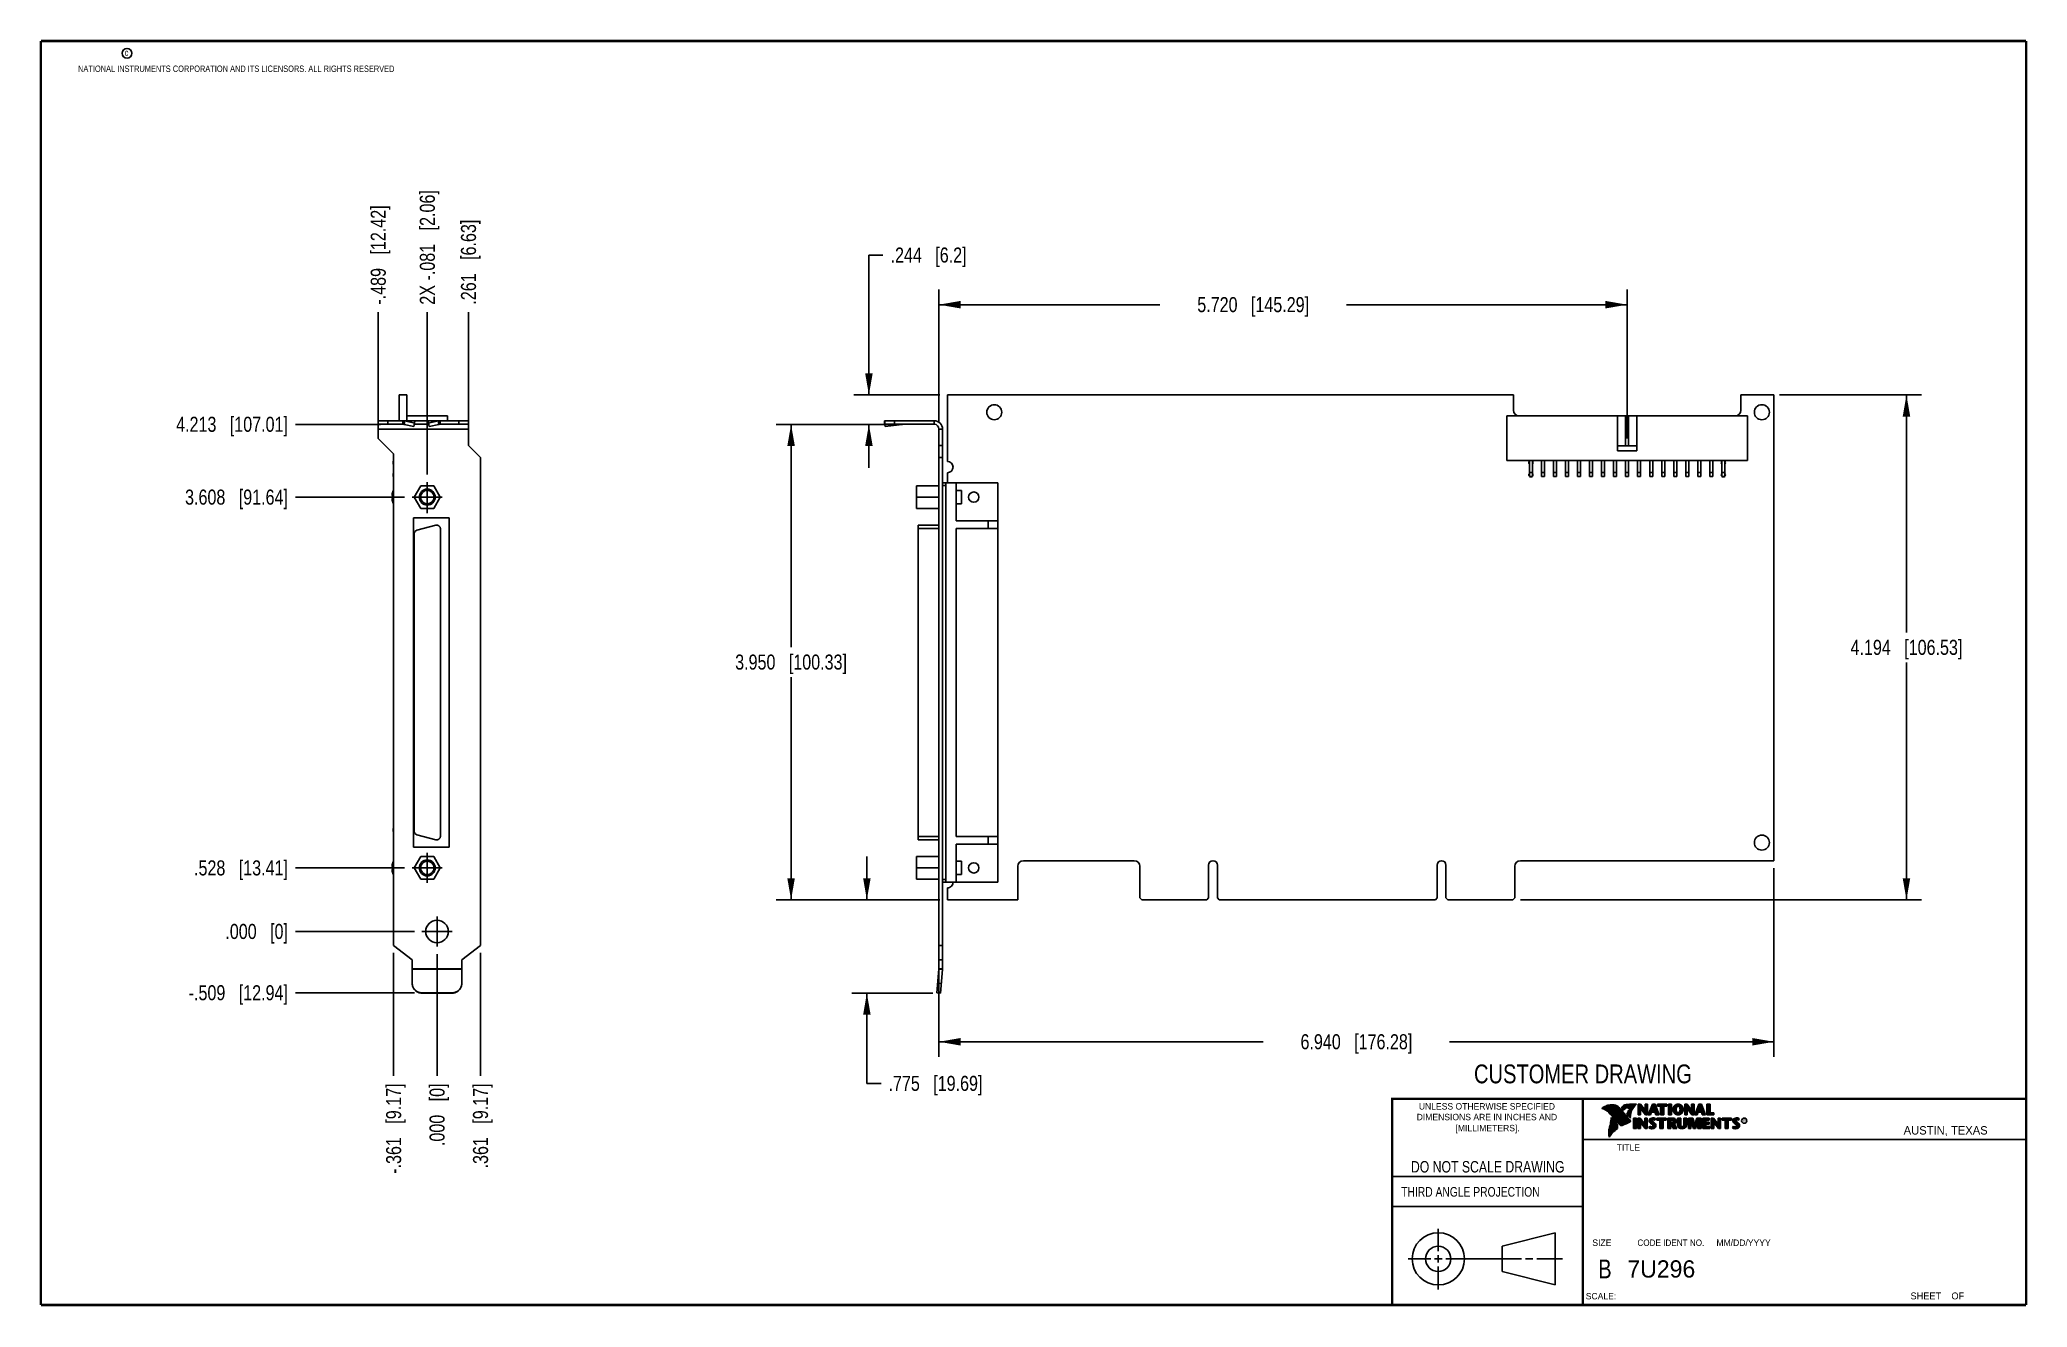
# Model space of a CAD drawing. Header units: inches. Extents: x 0.2 to 16.8, y 0.2 to 10.8.
import ezdxf

# ---------------------------------------------------------------- set-up
doc = ezdxf.new("R2010")
doc.units = ezdxf.units.IN
doc.header["$LTSCALE"] = 0.935
doc.header["$MEASUREMENT"] = 0
doc.linetypes.add('CENTER', pattern=[0.6, 0.375, -0.075, 0.075, -0.075])
doc.layers.get('0').update_dxf_attribs({"linetype": 'CONTINUOUS'})
doc.layers.add('02___PRT_ALL_AXES', color=7, linetype='CONTINUOUS')
doc.layers.add('DIMENSIONS', color=7, linetype='CONTINUOUS')
doc.styles.get("Standard").update_dxf_attribs({"font": 'txt', "width": 0.8})
doc.styles.add('TEXTSTYLE_2', font='txt')
doc.styles.add('TEXTSTYLE_3', font='txt', dxfattribs={"width": 0.95})
doc.dimstyles.new('DIMSTYLE_1', dxfattribs={"dimtxt": 0.125, "dimasz": 0.18, "dimexe": 0.18, "dimexo": 0.0625, "dimgap": 0.09, "dimtad": 0, "dimtih": 1, "dimtoh": 1, "dimdec": 3, "dimzin": 4, "dimdsep": 46, "dimtxsty": 'STANDARD', "dimblk": '_FILLED', "dimblk1": '_FILLED', "dimblk2": '_FILLED', "dimcen": 0.09, "dimadec": 0, "dimazin": 0, "dimtp": 0.01, "dimtm": 0.01, "dimtfac": 1, "dimtdec": 3, "dimtofl": 0, "dimtmove": 0, "dimatfit": 3, "dimldrblk": '_FILLED', "dimfxl": 1, "dimtolj": 1, "dimtzin": 4, "dimarcsym": 0})
doc.dimstyles.new('DIMSTYLE_2', dxfattribs={"dimtxt": 0.125, "dimasz": 0.18, "dimexe": 0.18, "dimexo": 0.0625, "dimgap": 0.09, "dimtad": 0, "dimtih": 1, "dimtoh": 1, "dimdec": 3, "dimzin": 4, "dimdsep": 46, "dimtxsty": 'STANDARD', "dimblk": '_FILLED', "dimblk1": '_FILLED', "dimblk2": '_FILLED', "dimcen": 0.09, "dimadec": 0, "dimazin": 0, "dimtp": 0.01, "dimtm": 0.01, "dimtfac": 1, "dimtdec": 3, "dimtofl": 0, "dimtmove": 0, "dimatfit": 3, "dimldrblk": '_FILLED', "dimfxl": 1, "dimtolj": 1, "dimtzin": 4, "dimarcsym": 0})

msp = doc.modelspace()

# ---------------------------------------------------------------- texts
at = {"color": 2, "linetype": 'CONTINUOUS', "attachment_point": 1, "line_spacing_factor": 0.9}
for s, insert, char_height, width in [('c', (0.946, 10.6893), 0.053, 0.0424), ('NATIONAL INSTRUMENTS CORPORATION AND ITS LICENSORS. ALL RIGHTS RESERVED', (0.5583, 10.5546), 0.053, 3.0104), ('THIRD ANGLE PROJECTION', (11.5564, 1.2384), 0.08, 1.408)]:
    msp.add_mtext(s, dxfattribs=dict(at, insert=insert, char_height=char_height, width=width))
at = {"color": 7, "linetype": 'CONTINUOUS', "attachment_point": 2, "line_spacing_factor": 0.9}
for s, insert, char_height, width in [('CUSTOMER DRAWING', (13.0668, 2.2564), 0.15625, 2), ('DO NOT SCALE DRAWING', (12.2754, 1.4542), 0.095, 1.52), ('B', (13.2497, 0.6361), 0.1562, 0.125)]:
    msp.add_mtext(s, dxfattribs=dict(at, insert=insert, char_height=char_height, width=width))
at = {"color": 2, "linetype": 'CONTINUOUS', "line_spacing_factor": 0.9}
for s, insert, char_height, width, attachment_point, style in [('DIMENSIONS ARE IN INCHES AND', (12.2688, 1.8465), 0.053254, 1.491112, 2, 'TEXTSTYLE_2'), ('UNLESS OTHERWISE SPECIFIED', (12.2688, 1.9352), 0.053254, 1.384604, 2, 'TEXTSTYLE_2'), ('[MILLIMETERS].', (12.2746, 1.7548), 0.053254, 0.745556, 2, 'TEXTSTYLE_2'), ('R', (14.3971, 1.8), 0.0217, 0.021738, 1, 'TEXTSTYLE_2'), ('AUSTIN, TEXAS', (15.7327, 1.7441), 0.069617, 0.905021, 1, 'TEXTSTYLE_2'), ('TITLE', (13.3474, 1.593), 0.05325, 0.26627, 1, 'TEXTSTYLE_2'), ('SIZE', (13.1451, 0.8027), 0.05325, 0.213016, 1, 'TEXTSTYLE_2'), ('CODE IDENT NO.', (13.7978, 0.8027), 0.053254, 0.708278, 2, 'TEXTSTYLE_3'), ('MM/DD/YYYY', (14.1765, 0.8027), 0.05325, 0.53254, 1, 'TEXTSTYLE_2'), ('SCALE:', (13.0904, 0.3585), 0.05325, 0.319524, 1, 'TEXTSTYLE_2'), ('SHEET    OF', (15.7892, 0.3625), 0.057262, 0.629882, 1, 'TEXTSTYLE_2')]:
    msp.add_mtext(s, dxfattribs=dict(at, insert=insert, char_height=char_height, width=width, attachment_point=attachment_point, style=style))
at = {"color": 7, "linetype": 'CONTINUOUS', "insert": (13.4363, 0.6298), "char_height": 0.14316, "width": 0.715775, "attachment_point": 1, "line_spacing_factor": 0.9, "style": 'TEXTSTYLE_2'}
msp.add_mtext('7U296', dxfattribs=at)

# ---------------------------------------------------------------- blocks, each defined once
blk = doc.blocks.new('_FILLED')
at = {"color": 0, "linetype": 'BYBLOCK'}
blk.add_solid([(0, 0), (-1, 0.174), (-1, -0.174)], dxfattribs=at)
blk = doc.blocks.new('*D0')
at = {"layer": 'DIMENSIONS', "color": 2, "linetype": 'CONTINUOUS'}
for p, q in [((14.7, 7.818), (15.881, 7.818)), ((15.756, 7.818), (15.756, 5.846)), ((15.756, 3.624), (15.756, 5.596)), ((12.548, 3.624), (15.881, 3.624))]:
    blk.add_line(p, q, dxfattribs=at)
at = {"layer": 'DIMENSIONS', "color": 2, "linetype": 'CONTINUOUS', "xscale": 0.18, "yscale": 0.18, "zscale": 0.18}
for p, rotation in [((15.756, 7.818), 90), ((15.756, 3.624), 270)]:
    blk.add_blockref('_FILLED', p, dxfattribs=dict(at, rotation=rotation))
at = {"layer": 'DIMENSIONS', "color": 2, "linetype": 'CONTINUOUS', "insert": (15.756, 5.784), "char_height": 0.125, "width": 1.425, "attachment_point": 2, "line_spacing_factor": 0.9}
blk.add_mtext('4.194{\\Ftxt.shx;\\W1.000000;\\H0.125000; }[106.53]', dxfattribs=at)
blk = doc.blocks.new('*D1')
at = {"layer": 'DIMENSIONS', "color": 2, "linetype": 'CONTINUOUS'}
for p, q in [((14.654, 3.887), (14.654, 2.32)), ((7.714, 3.183), (7.714, 2.32)), ((7.714, 2.445), (10.409, 2.445)), ((14.654, 2.445), (11.959, 2.445))]:
    blk.add_line(p, q, dxfattribs=at)
at = {"layer": 'DIMENSIONS', "color": 2, "linetype": 'CONTINUOUS', "xscale": 0.18, "yscale": 0.18, "zscale": 0.18, "rotation": 180}
blk.add_blockref('_FILLED', (7.714, 2.445), dxfattribs=at)
at = {"layer": 'DIMENSIONS', "color": 2, "linetype": 'CONTINUOUS', "xscale": 0.18, "yscale": 0.18, "zscale": 0.18}
blk.add_blockref('_FILLED', (14.654, 2.445), dxfattribs=at)
at = {"layer": 'DIMENSIONS', "color": 2, "linetype": 'CONTINUOUS', "insert": (11.184, 2.508), "char_height": 0.125, "width": 1.425, "attachment_point": 2, "line_spacing_factor": 0.9}
blk.add_mtext('6.940{\\Ftxt.shx;\\W1.000000;\\H0.125000; }[176.28]', dxfattribs=at)
blk = doc.blocks.new('*D2')
at = {"layer": 'DIMENSIONS', "color": 2, "linetype": 'CONTINUOUS'}
for p, q in [((7.115, 3.624), (7.115, 3.984)), ((7.722, 3.624), (6.99, 3.624)), ((7.664, 2.849), (6.99, 2.849)), ((7.115, 2.849), (7.115, 2.099)), ((7.115, 2.099), (7.233, 2.099))]:
    blk.add_line(p, q, dxfattribs=at)
at = {"layer": 'DIMENSIONS', "color": 2, "linetype": 'CONTINUOUS', "xscale": 0.18, "yscale": 0.18, "zscale": 0.18}
for p, rotation in [((7.115, 3.624), 270), ((7.115, 2.849), 90)]:
    blk.add_blockref('_FILLED', p, dxfattribs=dict(at, rotation=rotation))
at = {"layer": 'DIMENSIONS', "color": 2, "linetype": 'CONTINUOUS', "insert": (7.295, 2.162), "char_height": 0.125, "width": 1.225, "attachment_point": 1, "line_spacing_factor": 0.9}
blk.add_mtext('.775{\\Ftxt.shx;\\W1.000000;\\H0.125000; }[19.69]', dxfattribs=at)
blk = doc.blocks.new('*D3')
at = {"layer": 'DIMENSIONS', "color": 2, "linetype": 'CONTINUOUS'}
for p, q in [((7.282, 7.574), (6.36, 7.574)), ((6.485, 7.574), (6.485, 5.724)), ((6.485, 3.624), (6.485, 5.474)), ((7.722, 3.624), (6.36, 3.624))]:
    blk.add_line(p, q, dxfattribs=at)
at = {"layer": 'DIMENSIONS', "color": 2, "linetype": 'CONTINUOUS', "xscale": 0.18, "yscale": 0.18, "zscale": 0.18}
for p, rotation in [((6.485, 7.574), 90), ((6.485, 3.624), 270)]:
    blk.add_blockref('_FILLED', p, dxfattribs=dict(at, rotation=rotation))
at = {"layer": 'DIMENSIONS', "color": 2, "linetype": 'CONTINUOUS', "insert": (6.485, 5.662), "char_height": 0.125, "width": 1.425, "attachment_point": 2, "line_spacing_factor": 0.9}
blk.add_mtext('3.950{\\Ftxt.shx;\\W1.000000;\\H0.125000; }[100.33]', dxfattribs=at)
blk = doc.blocks.new('*D4')
at = {"layer": 'DIMENSIONS', "color": 2, "linetype": 'CONTINUOUS'}
for p, q in [((7.132, 7.818), (7.132, 8.98)), ((7.132, 8.98), (7.249, 8.98)), ((7.722, 7.818), (7.007, 7.818)), ((7.282, 7.574), (7.007, 7.574)), ((7.132, 7.574), (7.132, 7.214))]:
    blk.add_line(p, q, dxfattribs=at)
at = {"layer": 'DIMENSIONS', "color": 2, "linetype": 'CONTINUOUS', "xscale": 0.18, "yscale": 0.18, "zscale": 0.18}
for p, rotation in [((7.132, 7.818), 270), ((7.132, 7.574), 90)]:
    blk.add_blockref('_FILLED', p, dxfattribs=dict(at, rotation=rotation))
at = {"layer": 'DIMENSIONS', "color": 2, "linetype": 'CONTINUOUS', "insert": (7.312, 9.043), "char_height": 0.125, "width": 1.025, "attachment_point": 1, "line_spacing_factor": 0.9}
blk.add_mtext('.244{\\Ftxt.shx;\\W1.000000;\\H0.125000; }[6.2]', dxfattribs=at)
blk = doc.blocks.new('*D5')
at = {"layer": 'DIMENSIONS', "color": 2, "linetype": 'CONTINUOUS'}
blk.add_line((3.071, 7.574), (2.366, 7.574), dxfattribs=at)
at = {"layer": 'DIMENSIONS', "color": 2, "linetype": 'CONTINUOUS', "insert": (2.303, 7.637), "char_height": 0.125, "width": 1.425, "attachment_point": 3, "line_spacing_factor": 0.9}
blk.add_mtext('4.213{\\Ftxt.shx;\\W1.000000;\\H0.125000; }[107.01]', dxfattribs=at)
blk = doc.blocks.new('*D6')
at = {"layer": 'DIMENSIONS', "color": 2, "linetype": 'CONTINUOUS'}
blk.add_line((3.354, 3.361), (2.366, 3.361), dxfattribs=at)
at = {"layer": 'DIMENSIONS', "color": 2, "linetype": 'CONTINUOUS', "insert": (2.303, 3.424), "char_height": 0.125, "width": 0.825, "attachment_point": 3, "line_spacing_factor": 0.9}
blk.add_mtext('.000{\\Ftxt.shx;\\W1.000000;\\H0.125000; }[0]', dxfattribs=at)
blk = doc.blocks.new('*D7')
at = {"layer": 'DIMENSIONS', "color": 2, "linetype": 'CONTINUOUS'}
blk.add_line((3.903, 3.183), (3.903, 2.162), dxfattribs=at)
at = {"layer": 'DIMENSIONS', "color": 2, "linetype": 'CONTINUOUS', "insert": (3.841, 2.099), "char_height": 0.125, "width": 1.125, "attachment_point": 3, "rotation": 90, "line_spacing_factor": 0.9}
blk.add_mtext('.361{\\Ftxt.shx;\\W1.000000;\\H0.125000; }[9.17]', dxfattribs=at)
blk = doc.blocks.new('*D8')
at = {"layer": 'DIMENSIONS', "color": 2, "linetype": 'CONTINUOUS'}
blk.add_line((3.542, 3.174), (3.542, 2.162), dxfattribs=at)
at = {"layer": 'DIMENSIONS', "color": 2, "linetype": 'CONTINUOUS', "insert": (3.48, 2.099), "char_height": 0.125, "width": 0.825, "attachment_point": 3, "rotation": 90, "line_spacing_factor": 0.9}
blk.add_mtext('.000{\\Ftxt.shx;\\W1.000000;\\H0.125000; }[0]', dxfattribs=at)
blk = doc.blocks.new('*D9')
at = {"layer": 'DIMENSIONS', "color": 2, "linetype": 'CONTINUOUS'}
blk.add_line((3.181, 3.183), (3.181, 2.162), dxfattribs=at)
at = {"layer": 'DIMENSIONS', "color": 2, "linetype": 'CONTINUOUS', "insert": (3.119, 2.099), "char_height": 0.125, "width": 1.225, "attachment_point": 3, "rotation": 90, "line_spacing_factor": 0.9}
blk.add_mtext('-.361{\\Ftxt.shx;\\W1.000000;\\H0.125000; }[9.17]', dxfattribs=at)
blk = doc.blocks.new('*D10')
at = {"layer": 'DIMENSIONS', "color": 2, "linetype": 'CONTINUOUS'}
blk.add_line((3.354, 2.852), (2.366, 2.852), dxfattribs=at)
at = {"layer": 'DIMENSIONS', "color": 2, "linetype": 'CONTINUOUS', "insert": (2.303, 2.915), "char_height": 0.125, "width": 1.325, "attachment_point": 3, "line_spacing_factor": 0.9}
blk.add_mtext('-.509{\\Ftxt.shx;\\W1.000000;\\H0.125000; }[12.94]', dxfattribs=at)
blk = doc.blocks.new('*D11')
at = {"layer": 'DIMENSIONS', "color": 2, "linetype": 'CONTINUOUS'}
blk.add_line((3.273, 3.889), (2.366, 3.889), dxfattribs=at)
at = {"layer": 'DIMENSIONS', "color": 2, "linetype": 'CONTINUOUS', "insert": (2.303, 3.952), "char_height": 0.125, "width": 1.225, "attachment_point": 3, "line_spacing_factor": 0.9}
blk.add_mtext('.528{\\Ftxt.shx;\\W1.000000;\\H0.125000; }[13.41]', dxfattribs=at)
blk = doc.blocks.new('*D12')
at = {"layer": 'DIMENSIONS', "color": 2, "linetype": 'CONTINUOUS'}
blk.add_line((3.273, 6.969), (2.366, 6.969), dxfattribs=at)
at = {"layer": 'DIMENSIONS', "color": 2, "linetype": 'CONTINUOUS', "insert": (2.303, 7.032), "char_height": 0.125, "width": 1.325, "attachment_point": 3, "line_spacing_factor": 0.9}
blk.add_mtext('3.608{\\Ftxt.shx;\\W1.000000;\\H0.125000; }[91.64]', dxfattribs=at)
blk = doc.blocks.new('*D13')
at = {"layer": 'DIMENSIONS', "color": 2, "linetype": 'CONTINUOUS'}
blk.add_line((3.053, 7.597), (3.053, 8.506), dxfattribs=at)
at = {"layer": 'DIMENSIONS', "color": 2, "linetype": 'CONTINUOUS', "insert": (2.991, 8.568), "char_height": 0.125, "width": 1.325, "attachment_point": 1, "rotation": 90, "line_spacing_factor": 0.9}
blk.add_mtext('-.489{\\Ftxt.shx;\\W1.000000;\\H0.125000; }[12.42]', dxfattribs=at)
blk = doc.blocks.new('*D14')
at = {"layer": 'DIMENSIONS', "color": 2, "linetype": 'CONTINUOUS'}
blk.add_line((3.803, 7.597), (3.803, 8.506), dxfattribs=at)
at = {"layer": 'DIMENSIONS', "color": 2, "linetype": 'CONTINUOUS', "insert": (3.741, 8.568), "char_height": 0.125, "width": 1.125, "attachment_point": 1, "rotation": 90, "line_spacing_factor": 0.9}
blk.add_mtext('.261{\\Ftxt.shx;\\W1.000000;\\H0.125000; }[6.63]', dxfattribs=at)
blk = doc.blocks.new('*D15')
at = {"layer": 'DIMENSIONS', "color": 2, "linetype": 'CONTINUOUS'}
blk.add_line((3.461, 7.157), (3.461, 8.506), dxfattribs=at)
at = {"layer": 'DIMENSIONS', "color": 2, "linetype": 'CONTINUOUS', "insert": (3.399, 8.568), "char_height": 0.125, "width": 1.525, "attachment_point": 1, "rotation": 90, "line_spacing_factor": 0.9}
blk.add_mtext('2X -.081{\\Ftxt.shx;\\W1.000000;\\H0.125000; }[2.06]', dxfattribs=at)
blk = doc.blocks.new('*D16')
at = {"layer": 'DIMENSIONS', "color": 2, "linetype": 'CONTINUOUS'}
for p, q in [((7.714, 7.597), (7.714, 8.693)), ((13.434, 7.457), (13.434, 8.693)), ((7.714, 8.568), (9.551, 8.568)), ((13.434, 8.568), (11.101, 8.568))]:
    blk.add_line(p, q, dxfattribs=at)
at = {"layer": 'DIMENSIONS', "color": 2, "linetype": 'CONTINUOUS', "xscale": 0.18, "yscale": 0.18, "zscale": 0.18, "rotation": 180}
blk.add_blockref('_FILLED', (7.714, 8.568), dxfattribs=at)
at = {"layer": 'DIMENSIONS', "color": 2, "linetype": 'CONTINUOUS', "xscale": 0.18, "yscale": 0.18, "zscale": 0.18}
blk.add_blockref('_FILLED', (13.434, 8.568), dxfattribs=at)
at = {"layer": 'DIMENSIONS', "color": 2, "linetype": 'CONTINUOUS', "insert": (10.326, 8.631), "char_height": 0.125, "width": 1.425, "attachment_point": 2, "line_spacing_factor": 0.9}
blk.add_mtext('5.720{\\Ftxt.shx;\\W1.000000;\\H0.125000; }[145.29]', dxfattribs=at)

# ---------------------------------------------------------------- dimensions: what is measured, and where the dimension line sits
at = {"layer": 'DIMENSIONS', "color": 2, "linetype": 'CONTINUOUS'}
for feature_location, offset, dtype, origin, text, picture, middle in [((3.461, 7.1571), (0, 1.3489), 1, (3.542, 7.0946), '2X -<>', '*D15', (3.461, 9.331)), ((3.053, 7.597), (0, 0.909), 1, (3.542, 7.5345), '-<>', '*D13', (3.053, 9.231)), ((3.3535, 2.8521), (-0.988, 0), 0, (3.416, 3.3615), '-<>', '*D10', (1.4405, 2.8521)), ((3.181, 3.1831), (0, -1.0211), 1, (3.542, 3.2456), '-<>', '*D9', (3.293, 1.3135))]:
    dim = msp.add_ordinate_dim(feature_location=feature_location, offset=offset, dtype=dtype, origin=origin, text=text, dimstyle='DIMSTYLE_2', dxfattribs=at)
    dim.commit()
    dim.dimension.update_dxf_attribs({"geometry": picture, "text_midpoint": middle})
for feature_location, offset, dtype, origin, picture, middle in [((3.803, 7.597), (0, 0.909), 1, (3.542, 7.5345), '*D14', (3.803, 9.131)), ((3.0705, 7.5745), (-0.705, 0), 0, (3.4169, 3.3615), '*D5', (1.2905, 7.5745)), ((3.2734, 6.9695), (-0.9079, 0), 0, (3.3359, 3.3615), '*D12', (1.3405, 6.9695)), ((3.2734, 3.8895), (-0.9079, 0), 0, (3.3359, 3.3615), '*D11', (1.4405, 3.8895)), ((3.3544273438, 3.3614999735), (-0.9889000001, 0), 0, (3.4169273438, 3.3614999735), '*D6', (1.6405273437, 3.3614999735)), ((3.5420273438, 3.1738999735), (0, -1.011931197), 1, (3.5420273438, 3.2363999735), '*D8', (3.6540457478, 1.4634696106)), ((3.903, 3.1831), (0, -1.0211), 1, (3.542, 3.2364), '*D7', (4.015, 1.3135))]:
    dim = msp.add_ordinate_dim(feature_location=feature_location, offset=offset, dtype=dtype, origin=origin, dimstyle='DIMSTYLE_2', dxfattribs=at)
    dim.commit()
    dim.dimension.update_dxf_attribs({"geometry": picture, "text_midpoint": middle})
for base, p1, p2, angle, picture, middle in [((7.1316, 7.8185), (7.2816, 7.5745), (7.7216, 7.8185), 90, '*D4', (7.8241, 8.9802)), ((15.7558, 7.8185), (12.5476, 3.6245), (14.7, 7.8185), 90, '*D0', (15.6058, 5.7215)), ((6.4852, 7.5745), (7.7216, 3.6245), (7.2816, 7.5745), 90, '*D3', (6.3352, 5.5995)), ((7.1153, 2.8495), (7.7216, 3.6245), (7.6642, 2.8495), 270, '*D2', (7.9078, 2.0995)), ((7.7141, 2.4455), (14.6541, 3.887), (7.7141, 3.1831), 180, '*D1', (11.0341, 2.4455))]:
    dim = msp.add_linear_dim(base=base, p1=p1, p2=p2, angle=angle, dimstyle='DIMSTYLE_1', dxfattribs=at)
    dim.commit()
    dim.dimension.update_dxf_attribs({"geometry": picture, "text_midpoint": middle, "dimtype": 160})
dim = msp.add_linear_dim(base=(13.4341, 8.5685), p1=(7.7141, 7.597), p2=(13.4341, 7.457), dimstyle='DIMSTYLE_1', dxfattribs=at)
dim.commit()
dim.dimension.update_dxf_attribs({"geometry": '*D16', "text_midpoint": (10.1758, 8.5685), "dimtype": 160})

# ---------------------------------------------------------------- linework, layer by layer
at = {"color": 7, "linetype": 'CONTINUOUS'}
for p, q in [((3.228, 7.8185), (3.228, 7.6045)), ((3.228, 7.8185), (3.29, 7.8185)), ((3.29, 7.8185), (3.29, 7.6045)), ((7.7841, 7.8185), (7.7841, 7.2665)), ((12.4891, 7.8185), (7.7841, 7.8185)), ((12.4891, 7.8185), (12.4891, 7.6915)), ((14.6541, 7.8185), (14.3791, 7.8185)), ((14.3791, 7.8185), (14.3791, 7.6915)), ((14.6541, 3.9495), (14.6541, 7.8185)), ((3.053, 7.6045), (3.053, 7.4565)), ((3.053, 7.6045), (3.803, 7.6045)), ((3.133, 7.6045), (3.133, 7.5745)), ((3.2578, 7.6045), (3.2578, 7.5745)), ((3.2757, 7.6023), (3.269, 7.5733)), ((3.3554, 7.584), (3.2757, 7.6023)), ((3.2757, 7.6023), (3.3575, 7.6023)), ((3.63, 7.6445), (3.29, 7.6445)), ((3.3554, 7.584), (3.3575, 7.6023)), ((3.4706, 7.584), (3.4686, 7.6023)), ((3.5504, 7.6023), (3.4686, 7.6023)), ((3.5504, 7.6023), (3.4706, 7.584)), ((3.5504, 7.6023), (3.5571, 7.5733)), ((3.5683, 7.6045), (3.5683, 7.5745)), ((3.63, 7.6445), (3.63, 7.6045)), ((3.723, 7.5745), (3.723, 7.6045)), ((3.803, 7.3975), (3.803, 7.6045)), ((7.2615, 7.6023), (7.2627, 7.584)), ((7.2615, 7.6023), (7.2641, 7.583)), ((7.2641, 7.5745), (7.2641, 7.6045)), ((7.2641, 7.6045), (7.6741, 7.6045)), ((7.3441, 7.5745), (7.3441, 7.6045)), ((7.6741, 7.6045), (7.6741, 7.5745)), ((12.4341, 7.6445), (12.4341, 7.2745)), ((12.4341, 7.6445), (14.4341, 7.6445)), ((13.3541, 7.6445), (13.3541, 7.3545)), ((13.4216, 7.6445), (13.4216, 7.3945)), ((13.4466, 7.6445), (13.4466, 7.3945)), ((13.5141, 7.6445), (13.5141, 7.3545)), ((14.4341, 7.6445), (14.4341, 7.2745)), ((3.2578, 7.5745), (3.053, 7.5745)), ((3.803, 7.5345), (3.053, 7.5345)), ((3.181, 7.3285), (3.053, 7.4565)), ((3.3487, 7.555), (3.269, 7.5733)), ((3.3487, 7.555), (3.3554, 7.584)), ((3.4728, 7.5745), (3.3532, 7.5745)), ((3.4774, 7.555), (3.4706, 7.584)), ((3.5571, 7.5733), (3.4774, 7.555)), ((3.803, 7.5745), (3.5683, 7.5745)), ((7.2666, 7.555), (7.2627, 7.584)), ((7.2641, 7.5745), (7.6741, 7.5745)), ((7.2654, 7.5733), (7.2666, 7.555)), ((7.2654, 7.5733), (7.407, 7.5733)), ((7.2666, 7.555), (7.407, 7.5733)), ((7.7141, 3.0505), (7.7141, 7.5345)), ((7.7441, 7.5345), (7.7141, 7.5345)), ((7.7441, 3.0505), (7.7441, 7.5345)), ((3.181, 3.2456), (3.181, 7.3285)), ((3.803, 7.3975), (3.903, 7.2975)), ((3.903, 7.2975), (3.903, 3.2456)), ((7.7441, 7.3975), (7.7141, 7.3975)), ((7.7441, 7.2975), (7.7141, 7.2975)), ((14.4341, 7.2745), (12.4341, 7.2745)), ((12.6216, 7.2745), (12.6216, 7.142)), ((12.6466, 7.2745), (12.6466, 7.142)), ((12.7216, 7.2745), (12.7216, 7.142)), ((12.7466, 7.2745), (12.7466, 7.142)), ((12.8216, 7.2745), (12.8216, 7.142)), ((12.8466, 7.2745), (12.8466, 7.142)), ((12.9216, 7.2745), (12.9216, 7.142)), ((12.9466, 7.2745), (12.9466, 7.142)), ((13.0216, 7.2745), (13.0216, 7.142)), ((13.0466, 7.2745), (13.0466, 7.142)), ((13.1216, 7.2745), (13.1216, 7.142)), ((13.1466, 7.2745), (13.1466, 7.142)), ((13.2216, 7.2745), (13.2216, 7.142)), ((13.2466, 7.2745), (13.2466, 7.142)), ((13.3216, 7.2745), (13.3216, 7.142)), ((13.3466, 7.2745), (13.3466, 7.142)), ((13.5141, 7.3945), (13.3541, 7.3945)), ((13.3541, 7.3545), (13.5141, 7.3545)), ((13.4216, 7.2745), (13.4216, 7.142)), ((13.4466, 7.2745), (13.4466, 7.142)), ((13.5216, 7.2745), (13.5216, 7.142)), ((13.5466, 7.2745), (13.5466, 7.142)), ((13.6216, 7.2745), (13.6216, 7.142)), ((13.6466, 7.2745), (13.6466, 7.142)), ((13.7216, 7.2745), (13.7216, 7.142)), ((13.7466, 7.2745), (13.7466, 7.142)), ((13.8216, 7.2745), (13.8216, 7.142)), ((13.8466, 7.2745), (13.8466, 7.142)), ((13.9216, 7.2745), (13.9216, 7.142)), ((13.9466, 7.2745), (13.9466, 7.142)), ((14.0216, 7.2745), (14.0216, 7.142)), ((14.0466, 7.2745), (14.0466, 7.142)), ((14.1216, 7.2745), (14.1216, 7.142)), ((14.1466, 7.2745), (14.1466, 7.142)), ((14.2216, 7.2745), (14.2216, 7.142)), ((14.2466, 7.2745), (14.2466, 7.142)), ((3.178, 7.242), (3.178, 7.267)), ((3.181, 7.267), (3.178, 7.267)), ((3.181, 7.242), (3.178, 7.242)), ((3.178, 7.142), (3.178, 7.167)), ((3.181, 7.167), (3.178, 7.167)), ((3.181, 7.142), (3.178, 7.142)), ((7.7841, 7.1725), (7.7841, 7.087)), ((12.6466, 7.1745), (12.6216, 7.1745)), ((12.6466, 7.142), (12.6216, 7.142)), ((12.7466, 7.1745), (12.7216, 7.1745)), ((12.7466, 7.142), (12.7216, 7.142)), ((12.8466, 7.1745), (12.8216, 7.1745)), ((12.8466, 7.142), (12.8216, 7.142)), ((12.9466, 7.1745), (12.9216, 7.1745)), ((12.9466, 7.142), (12.9216, 7.142)), ((13.0466, 7.1745), (13.0216, 7.1745)), ((13.0466, 7.142), (13.0216, 7.142)), ((13.1466, 7.1745), (13.1216, 7.1745)), ((13.1466, 7.142), (13.1216, 7.142)), ((13.2466, 7.1745), (13.2216, 7.1745)), ((13.2466, 7.142), (13.2216, 7.142)), ((13.3466, 7.1745), (13.3216, 7.1745)), ((13.3466, 7.142), (13.3216, 7.142)), ((13.4466, 7.1745), (13.4216, 7.1745)), ((13.4466, 7.142), (13.4216, 7.142)), ((13.5466, 7.1745), (13.5216, 7.1745)), ((13.5466, 7.142), (13.5216, 7.142)), ((13.6466, 7.1745), (13.6216, 7.1745)), ((13.6466, 7.142), (13.6216, 7.142)), ((13.7466, 7.1745), (13.7216, 7.1745)), ((13.7466, 7.142), (13.7216, 7.142)), ((13.8466, 7.1745), (13.8216, 7.1745)), ((13.8466, 7.142), (13.8216, 7.142)), ((13.9466, 7.1745), (13.9216, 7.1745)), ((13.9466, 7.142), (13.9216, 7.142)), ((14.0466, 7.1745), (14.0216, 7.1745)), ((14.0466, 7.142), (14.0216, 7.142)), ((14.1466, 7.1745), (14.1216, 7.1745)), ((14.1466, 7.142), (14.1216, 7.142)), ((14.2466, 7.1745), (14.2216, 7.1745)), ((14.2466, 7.142), (14.2216, 7.142)), ((3.1719, 6.978), (3.1785, 6.978)), ((3.1785, 6.961), (3.1719, 6.961)), ((3.1785, 7.0215), (3.1788, 7.0213)), ((3.1785, 6.978), (3.1788, 6.978)), ((3.1788, 6.961), (3.1785, 6.961)), ((3.3528, 6.9695), (3.4069, 7.0632)), ((3.4069, 6.8757), (3.3528, 6.9695)), ((3.4069, 7.0632), (3.5152, 7.0632)), ((3.5152, 7.0632), (3.5693, 6.9695)), ((3.5693, 6.9695), (3.5152, 6.8757)), ((7.5266, 7.0632), (7.5266, 6.8757)), ((7.5266, 7.0632), (7.7141, 7.0632)), ((7.5266, 6.9695), (7.7141, 6.9695)), ((8.2031, 7.087), (7.7441, 7.087)), ((7.7711, 7.067), (7.7441, 7.067)), ((7.7711, 3.772), (7.7711, 7.087)), ((7.8581, 7.087), (7.8581, 6.772)), ((7.8581, 7.0255), (7.9011, 7.0255)), ((7.9011, 6.9135), (7.9011, 7.0255)), ((8.2031, 3.772), (8.2031, 7.087)), ((3.1788, 6.9177), (3.1785, 6.9175)), ((3.347, 4.0625), (3.347, 6.7965)), ((3.347, 6.7965), (3.642, 6.7965)), ((3.5152, 6.8757), (3.4069, 6.8757)), ((3.642, 6.7965), (3.642, 4.0625)), ((7.5266, 6.8757), (7.7141, 6.8757)), ((7.8581, 6.9135), (7.9011, 6.9135)), ((3.352, 6.6652), (3.352, 4.1938)), ((3.5323, 6.7365), (3.3743, 6.6941)), ((3.57, 4.1515), (3.57, 6.7075)), ((7.5401, 4.1215), (7.5401, 6.7375)), ((7.7141, 6.7375), (7.5401, 6.7375)), ((7.7141, 6.7075), (7.5401, 6.7075)), ((8.2031, 6.772), (7.8581, 6.772)), ((7.8581, 6.7085), (7.8581, 4.1505)), ((8.2031, 6.7085), (7.8581, 6.7085)), ((8.1231, 6.7085), (8.1231, 6.772)), ((3.181, 4.217), (3.178, 4.217)), ((3.178, 4.192), (3.178, 4.217)), ((3.181, 4.192), (3.178, 4.192)), ((3.3743, 4.1649), (3.5323, 4.1225)), ((7.7141, 4.1515), (7.5401, 4.1515)), ((8.2031, 4.1505), (7.8581, 4.1505)), ((8.1231, 4.087), (8.1231, 4.1505)), ((3.642, 4.0625), (3.347, 4.0625)), ((3.3528, 3.8895), (3.4069, 3.9832)), ((3.4069, 3.9832), (3.5152, 3.9832)), ((3.5152, 3.9832), (3.5693, 3.8895)), ((7.5266, 3.9832), (7.5266, 3.7957)), ((7.5266, 3.9832), (7.7141, 3.9832)), ((7.7141, 4.1215), (7.5401, 4.1215)), ((7.8581, 3.772), (7.8581, 4.087)), ((8.2031, 4.087), (7.8581, 4.087)), ((3.1719, 3.898), (3.1785, 3.898)), ((3.1785, 3.881), (3.1719, 3.881)), ((3.1785, 3.9415), (3.1788, 3.9413)), ((3.1785, 3.898), (3.1788, 3.898)), ((3.1788, 3.881), (3.1785, 3.881)), ((3.1788, 3.8377), (3.1785, 3.8375)), ((3.4069, 3.7957), (3.3528, 3.8895)), ((3.5693, 3.8895), (3.5152, 3.7957)), ((7.5266, 3.8895), (7.7141, 3.8895)), ((7.8581, 3.9455), (7.9011, 3.9455)), ((7.8581, 3.8335), (7.9011, 3.8335)), ((7.9011, 3.8335), (7.9011, 3.9455)), ((8.3701, 3.6245), (8.3701, 3.9025)), ((8.4171, 3.9495), (9.3371, 3.9495)), ((9.3841, 3.9025), (9.3841, 3.6395)), ((9.9556, 3.6395), (9.9556, 3.913)), ((10.0286, 3.6395), (10.0286, 3.913)), ((11.8556, 3.6395), (11.8556, 3.913)), ((11.9286, 3.6395), (11.9286, 3.913)), ((12.5001, 3.6395), (12.5001, 3.9025)), ((12.5471, 3.9495), (14.6541, 3.9495)), ((3.5152, 3.7957), (3.4069, 3.7957)), ((7.5266, 3.7957), (7.7141, 3.7957)), ((7.7441, 3.792), (7.7711, 3.792)), ((7.7441, 3.772), (8.2031, 3.772)), ((7.7841, 3.7225), (7.7841, 3.6245)), ((9.3991, 3.6245), (9.3841, 3.6395)), ((9.9406, 3.6245), (9.9556, 3.6395)), ((10.0436, 3.6245), (10.0286, 3.6395)), ((11.8406, 3.6245), (11.8556, 3.6395)), ((11.9436, 3.6245), (11.9286, 3.6395)), ((12.5001, 3.6395), (12.4851, 3.6245)), ((7.7841, 3.6245), (8.3701, 3.6245)), ((9.3991, 3.6245), (9.9406, 3.6245)), ((10.0436, 3.6245), (11.8406, 3.6245)), ((11.9436, 3.6245), (12.4851, 3.6245)), ((3.336, 3.1245), (3.181, 3.2456)), ((3.903, 3.2456), (3.748, 3.1245)), ((7.7441, 3.2456), (7.7141, 3.2456)), ((3.336, 2.9318), (3.336, 3.1245)), ((3.336, 3.0505), (3.748, 3.0505)), ((3.336, 3.0474), (3.748, 3.0474)), ((3.748, 2.9318), (3.748, 3.1245)), ((7.6968, 2.8521), (7.7139, 3.0474)), ((7.7139, 3.0474), (7.7438, 3.0448)), ((7.7441, 3.1245), (7.7141, 3.1245)), ((7.7141, 3.0505), (7.7441, 3.0505)), ((7.7267, 2.8495), (7.7438, 3.0448)), ((3.668, 2.8521), (3.416, 2.8521)), ((3.416, 2.8521), (3.416, 2.8495)), ((3.668, 2.8495), (3.416, 2.8495)), ((3.668, 2.8521), (3.668, 2.8495)), ((7.6968, 2.8521), (7.7267, 2.8495)), ((7.7038, 2.9318), (7.7337, 2.9292)), ((12.3963, 0.7462), (12.8358, 0.859)), ((12.8358, 0.4248), (12.8358, 0.859)), ((12.3963, 0.5362), (12.3963, 0.7462)), ((12.3963, 0.5362), (12.8358, 0.4248))]:
    msp.add_line(p, q, dxfattribs=at)
at = {"color": 2, "linetype": 'CONTINUOUS'}
for p, q in [((13.2311, 1.8934), (13.2311, 1.8949)), ((13.2347, 1.8921), (13.2347, 1.8972)), ((13.2382, 1.8907), (13.2382, 1.8994)), ((13.2418, 1.8892), (13.2418, 1.9015)), ((13.2453, 1.8876), (13.2453, 1.9035)), ((13.2489, 1.8858), (13.2489, 1.9054)), ((13.2524, 1.8839), (13.2524, 1.9069)), ((13.256, 1.8818), (13.256, 1.9084)), ((13.2596, 1.8796), (13.2596, 1.9098)), ((13.2631, 1.8772), (13.2631, 1.9111)), ((13.2667, 1.8747), (13.2667, 1.9124)), ((13.2702, 1.872), (13.2702, 1.9135)), ((13.2738, 1.869), (13.2738, 1.9146)), ((13.2773, 1.8658), (13.2773, 1.9155)), ((13.2809, 1.8624), (13.2809, 1.9164)), ((13.2844, 1.8587), (13.2844, 1.9173)), ((13.288, 1.8549), (13.288, 1.9181)), ((13.2915, 1.851), (13.2915, 1.9188)), ((13.2951, 1.8471), (13.2951, 1.9194)), ((13.2987, 1.8431), (13.2987, 1.9198)), ((13.3022, 1.8391), (13.3022, 1.92)), ((13.3058, 1.8351), (13.3058, 1.9201)), ((13.3093, 1.8311), (13.3093, 1.9201)), ((13.3129, 1.827), (13.3129, 1.9199)), ((13.3164, 1.8229), (13.3164, 1.9196)), ((13.32, 1.8188), (13.32, 1.9192)), ((13.3235, 1.8146), (13.3235, 1.9186)), ((13.3271, 1.8104), (13.3271, 1.9179)), ((13.3306, 1.8062), (13.3306, 1.9172)), ((13.3342, 1.802), (13.3342, 1.9163)), ((13.3378, 1.7978), (13.3378, 1.9151)), ((13.3413, 1.7937), (13.3413, 1.9138)), ((13.3449, 1.7897), (13.3449, 1.9122)), ((13.3484, 1.7856), (13.3484, 1.9103)), ((13.352, 1.7817), (13.352, 1.9081)), ((13.3555, 1.7778), (13.3555, 1.9055)), ((13.3591, 1.7739), (13.3591, 1.9026)), ((13.3626, 1.7701), (13.3626, 1.8991)), ((13.3662, 1.7663), (13.3662, 1.8952)), ((13.3697, 1.7625), (13.3697, 1.8915)), ((13.3733, 1.7588), (13.3733, 1.8878)), ((13.3769, 1.7556), (13.3769, 1.8841)), ((13.3804, 1.7529), (13.3804, 1.8803)), ((13.384, 1.7512), (13.384, 1.8766)), ((13.3875, 1.7509), (13.3875, 1.8728)), ((13.4022, 1.878), (13.3901, 1.8922)), ((13.3911, 1.7518), (13.3911, 1.8691)), ((13.4029, 1.881), (13.3927, 1.893)), ((13.3946, 1.8908), (13.3946, 1.8999)), ((13.3946, 1.7533), (13.3946, 1.8653)), ((13.3982, 1.8866), (13.3982, 1.9062)), ((13.3982, 1.7548), (13.3982, 1.8615)), ((13.4017, 1.8824), (13.4017, 1.9101)), ((13.4017, 1.7563), (13.4017, 1.8574)), ((13.4053, 1.8823), (13.4053, 1.9129)), ((13.4053, 1.7578), (13.4053, 1.8531)), ((13.4088, 1.8844), (13.4088, 1.915)), ((13.4088, 1.7593), (13.4088, 1.8488)), ((13.4124, 1.887), (13.4124, 1.9167)), ((13.4124, 1.7609), (13.4124, 1.8445)), ((13.4159, 1.89), (13.4159, 1.9182)), ((13.4159, 1.7625), (13.4159, 1.8402)), ((13.4195, 1.8937), (13.4195, 1.9193)), ((13.4195, 1.7641), (13.4195, 1.8359)), ((13.4231, 1.8964), (13.4231, 1.9203)), ((13.4231, 1.7657), (13.4231, 1.8316)), ((13.4266, 1.8982), (13.4266, 1.9209)), ((13.4266, 1.7674), (13.4266, 1.8273)), ((13.4302, 1.8995), (13.4302, 1.9214)), ((13.4302, 1.7691), (13.4302, 1.823)), ((13.4414, 1.8328), (13.4319, 1.8437)), ((13.4337, 1.8997), (13.4337, 1.922)), ((13.4337, 1.7708), (13.4337, 1.8187)), ((13.4433, 1.8344), (13.4349, 1.844)), ((13.4373, 1.8991), (13.4373, 1.9224)), ((13.4373, 1.8413), (13.4373, 1.8491)), ((13.4408, 1.898), (13.4408, 1.9228)), ((13.4408, 1.8372), (13.4408, 1.8572)), ((13.4444, 1.8972), (13.4444, 1.9231)), ((13.4444, 1.8331), (13.4444, 1.8665)), ((13.4479, 1.8969), (13.4479, 1.9234)), ((13.4479, 1.8288), (13.4479, 1.873)), ((13.4515, 1.8966), (13.4515, 1.9236)), ((13.4515, 1.8247), (13.4515, 1.8764)), ((13.4529, 1.9261), (13.5132, 1.9271)), ((13.453, 1.9236), (13.5067, 1.9245)), ((13.455, 1.8965), (13.455, 1.9237)), ((13.455, 1.8207), (13.455, 1.878)), ((13.4586, 1.8964), (13.4586, 1.9237)), ((13.4586, 1.8303), (13.4586, 1.879)), ((13.4622, 1.8957), (13.4622, 1.9238)), ((13.4622, 1.8535), (13.4622, 1.8795)), ((13.4657, 1.8935), (13.4657, 1.9238)), ((13.4657, 1.8636), (13.4657, 1.8798)), ((13.4693, 1.872), (13.4693, 1.9239)), ((13.4728, 1.8794), (13.4728, 1.9239)), ((13.4764, 1.8859), (13.4764, 1.924)), ((13.4799, 1.8919), (13.4799, 1.924)), ((13.4835, 1.8973), (13.4835, 1.9241)), ((13.487, 1.9023), (13.487, 1.9242)), ((13.4906, 1.9069), (13.4906, 1.9242)), ((13.4941, 1.9112), (13.4941, 1.9243)), ((13.4977, 1.9153), (13.4977, 1.9243)), ((13.5013, 1.9191), (13.5013, 1.9244)), ((13.5261, 1.9263), (13.5451, 1.9263)), ((13.5261, 1.839), (13.5261, 1.9263)), ((13.5466, 1.839), (13.5261, 1.839)), ((13.5286, 1.9237), (13.5439, 1.9237)), ((13.5286, 1.8415), (13.5286, 1.9237)), ((13.5441, 1.8415), (13.5286, 1.8415)), ((13.5332, 1.8415), (13.5332, 1.9237)), ((13.5367, 1.8415), (13.5367, 1.9237)), ((13.5402, 1.8415), (13.5402, 1.9237)), ((13.5441, 1.8976), (13.5437, 1.9237)), ((13.5439, 1.9237), (13.5854, 1.869)), ((13.5873, 1.8415), (13.5441, 1.8976)), ((13.5441, 1.8976), (13.5441, 1.8415)), ((13.5451, 1.9263), (13.5829, 1.8765)), ((13.586, 1.839), (13.5466, 1.8902)), ((13.5466, 1.8902), (13.5466, 1.839)), ((13.5471, 1.8936), (13.5471, 1.9194)), ((13.5506, 1.8891), (13.5506, 1.9149)), ((13.5541, 1.8846), (13.5541, 1.9103)), ((13.5576, 1.8801), (13.5576, 1.9057)), ((13.561, 1.8756), (13.561, 1.9011)), ((13.5645, 1.8711), (13.5645, 1.8965)), ((13.568, 1.8665), (13.568, 1.8919)), ((13.5715, 1.862), (13.5715, 1.8874)), ((13.575, 1.8575), (13.575, 1.8828)), ((13.5784, 1.853), (13.5784, 1.8782)), ((13.5819, 1.8485), (13.5819, 1.8736)), ((13.5829, 1.9263), (13.6036, 1.9263)), ((13.5829, 1.8765), (13.5829, 1.9263)), ((13.5854, 1.9237), (13.6011, 1.9237)), ((13.5854, 1.869), (13.5854, 1.9237)), ((13.5854, 1.844), (13.5854, 1.869)), ((13.6036, 1.839), (13.586, 1.839)), ((13.6011, 1.8415), (13.5873, 1.8415)), ((13.5889, 1.8415), (13.5889, 1.9237)), ((13.5923, 1.8415), (13.5923, 1.9237)), ((13.5958, 1.8415), (13.5958, 1.9237)), ((13.5993, 1.8415), (13.5993, 1.9237)), ((13.6011, 1.9237), (13.6011, 1.8415)), ((13.6036, 1.9263), (13.6036, 1.839)), ((13.6088, 1.839), (13.6444, 1.9262)), ((13.6294, 1.839), (13.6088, 1.839)), ((13.6125, 1.8415), (13.6461, 1.9237)), ((13.6277, 1.8415), (13.6125, 1.8415)), ((13.6167, 1.8415), (13.6167, 1.8516)), ((13.6201, 1.8415), (13.6201, 1.8601)), ((13.6236, 1.8415), (13.6236, 1.8686)), ((13.6271, 1.8415), (13.6271, 1.8771)), ((13.6361, 1.8623), (13.6277, 1.8415)), ((13.6378, 1.8598), (13.6294, 1.839)), ((13.6306, 1.8486), (13.6306, 1.8857)), ((13.634, 1.8573), (13.634, 1.8942)), ((13.6665, 1.8623), (13.6361, 1.8623)), ((13.6375, 1.8623), (13.6375, 1.9027)), ((13.6647, 1.8598), (13.6378, 1.8598)), ((13.6388, 1.8711), (13.65, 1.9073)), ((13.6639, 1.8711), (13.6388, 1.8711)), ((13.641, 1.8781), (13.641, 1.9112)), ((13.641, 1.8623), (13.641, 1.8711)), ((13.6423, 1.8736), (13.6519, 1.9048)), ((13.6606, 1.8736), (13.6423, 1.8736)), ((13.6444, 1.9262), (13.6664, 1.9262)), ((13.6445, 1.8893), (13.6445, 1.9197)), ((13.6445, 1.8623), (13.6445, 1.8711)), ((13.6461, 1.9237), (13.6647, 1.9237)), ((13.6479, 1.9006), (13.6479, 1.9237)), ((13.6479, 1.8623), (13.6479, 1.8711)), ((13.65, 1.9073), (13.6541, 1.9073)), ((13.6514, 1.9073), (13.6514, 1.9237)), ((13.6514, 1.8623), (13.6514, 1.8711)), ((13.6519, 1.9048), (13.6521, 1.9048)), ((13.6521, 1.9048), (13.6606, 1.8736)), ((13.6541, 1.9073), (13.6639, 1.8711)), ((13.6549, 1.9043), (13.6549, 1.9237)), ((13.6549, 1.8623), (13.6549, 1.8711)), ((13.6584, 1.8915), (13.6584, 1.9237)), ((13.6584, 1.8623), (13.6584, 1.8711)), ((13.6618, 1.8787), (13.6618, 1.9237)), ((13.6618, 1.8623), (13.6618, 1.8711)), ((13.6647, 1.9237), (13.6959, 1.8415)), ((13.6717, 1.839), (13.6647, 1.8598)), ((13.6653, 1.8623), (13.6653, 1.922)), ((13.6664, 1.9262), (13.6995, 1.839)), ((13.6735, 1.8415), (13.6665, 1.8623)), ((13.6688, 1.8555), (13.6688, 1.9128)), ((13.6995, 1.839), (13.6717, 1.839)), ((13.6723, 1.8452), (13.6723, 1.9037)), ((13.6959, 1.8415), (13.6735, 1.8415)), ((13.6757, 1.8415), (13.6757, 1.8945)), ((13.6792, 1.8415), (13.6792, 1.8854)), ((13.6827, 1.8415), (13.6827, 1.8762)), ((13.6862, 1.8415), (13.6862, 1.8671)), ((13.6866, 1.9262), (13.7634, 1.9262)), ((13.6866, 1.9099), (13.6866, 1.9262)), ((13.7118, 1.9099), (13.6866, 1.9099)), ((13.6891, 1.9237), (13.7609, 1.9237)), ((13.6891, 1.9125), (13.6891, 1.9237)), ((13.7143, 1.9125), (13.6891, 1.9125)), ((13.6896, 1.8415), (13.6896, 1.8579)), ((13.6931, 1.9125), (13.6931, 1.9237)), ((13.6931, 1.8415), (13.6931, 1.8488)), ((13.6966, 1.9125), (13.6966, 1.9237)), ((13.7001, 1.9125), (13.7001, 1.9237)), ((13.7035, 1.9125), (13.7035, 1.9237)), ((13.707, 1.9125), (13.707, 1.9237)), ((13.7105, 1.9125), (13.7105, 1.9237)), ((13.7118, 1.839), (13.7118, 1.9099)), ((13.7382, 1.839), (13.7118, 1.839)), ((13.7143, 1.9125), (13.714, 1.9237)), ((13.7143, 1.8415), (13.7143, 1.9125)), ((13.7357, 1.8415), (13.7143, 1.8415)), ((13.7174, 1.8415), (13.7174, 1.9237)), ((13.7209, 1.8415), (13.7209, 1.9237)), ((13.7244, 1.8415), (13.7244, 1.9237)), ((13.7279, 1.8415), (13.7279, 1.9237)), ((13.7313, 1.8415), (13.7313, 1.9237)), ((13.7357, 1.9125), (13.7348, 1.9237)), ((13.7609, 1.9125), (13.7357, 1.9125)), ((13.7357, 1.9125), (13.7357, 1.8415)), ((13.7634, 1.9099), (13.7382, 1.9099)), ((13.7382, 1.9099), (13.7382, 1.839)), ((13.7383, 1.9125), (13.7383, 1.9237)), ((13.7418, 1.9125), (13.7418, 1.9237)), ((13.7452, 1.9125), (13.7452, 1.9237)), ((13.7487, 1.9125), (13.7487, 1.9237)), ((13.7522, 1.9125), (13.7522, 1.9237)), ((13.7557, 1.9125), (13.7557, 1.9237)), ((13.7591, 1.9125), (13.7591, 1.9237)), ((13.7609, 1.9237), (13.7609, 1.9125)), ((13.7634, 1.9262), (13.7634, 1.9099)), ((13.7768, 1.9262), (13.8031, 1.9262)), ((13.7768, 1.839), (13.7768, 1.9262)), ((13.8031, 1.839), (13.7768, 1.839)), ((13.7794, 1.9237), (13.8006, 1.9237)), ((13.7794, 1.8415), (13.7794, 1.9237)), ((13.8006, 1.8415), (13.7794, 1.8415)), ((13.7835, 1.8415), (13.7835, 1.9237)), ((13.787, 1.8415), (13.787, 1.9237)), ((13.7904, 1.8415), (13.7904, 1.9237)), ((13.7939, 1.8415), (13.7939, 1.9237)), ((13.7974, 1.8415), (13.7974, 1.9237)), ((13.8006, 1.9237), (13.8006, 1.8415)), ((13.8031, 1.9262), (13.8031, 1.839)), ((13.8154, 1.8853), (13.8155, 1.8871)), ((13.8154, 1.8834), (13.8154, 1.8853)), ((13.8154, 1.8816), (13.8154, 1.8834)), ((13.8155, 1.8797), (13.8154, 1.8816)), ((13.8155, 1.8871), (13.8157, 1.8889)), ((13.8157, 1.8779), (13.8155, 1.8797)), ((13.8157, 1.8889), (13.8159, 1.8907)), ((13.8159, 1.876), (13.8157, 1.8779)), ((13.8159, 1.8907), (13.8161, 1.8924)), ((13.8162, 1.8742), (13.8159, 1.876)), ((13.8161, 1.8924), (13.8165, 1.8941)), ((13.8166, 1.8724), (13.8162, 1.8742)), ((13.8165, 1.8941), (13.8169, 1.8958)), ((13.817, 1.8706), (13.8166, 1.8724)), ((13.8169, 1.8958), (13.8174, 1.8975)), ((13.8174, 1.8689), (13.817, 1.8706)), ((13.8174, 1.8975), (13.8179, 1.8991)), ((13.8179, 1.8672), (13.8174, 1.8689)), ((13.8179, 1.8991), (13.8185, 1.9006)), ((13.8179, 1.8852), (13.818, 1.8869)), ((13.8179, 1.8834), (13.8179, 1.8852)), ((13.818, 1.8817), (13.8179, 1.8834)), ((13.8185, 1.8655), (13.8179, 1.8672)), ((13.818, 1.8869), (13.8182, 1.8886)), ((13.8181, 1.8799), (13.818, 1.8817)), ((13.8182, 1.8781), (13.8181, 1.8799)), ((13.8182, 1.8886), (13.8184, 1.8903)), ((13.8184, 1.8764), (13.8182, 1.8781)), ((13.8184, 1.8903), (13.8186, 1.892)), ((13.8187, 1.8746), (13.8184, 1.8764)), ((13.8185, 1.9006), (13.8191, 1.9021)), ((13.8191, 1.8639), (13.8185, 1.8655)), ((13.8186, 1.892), (13.819, 1.8936)), ((13.8191, 1.8729), (13.8187, 1.8746)), ((13.819, 1.8936), (13.8193, 1.8952)), ((13.8191, 1.9021), (13.8198, 1.9036)), ((13.8194, 1.8712), (13.8191, 1.8729)), ((13.8198, 1.8623), (13.8191, 1.8639)), ((13.8193, 1.8952), (13.8198, 1.8967)), ((13.8199, 1.8696), (13.8194, 1.8712)), ((13.8198, 1.9036), (13.8206, 1.9051)), ((13.8198, 1.8967), (13.8203, 1.8982)), ((13.8205, 1.8607), (13.8198, 1.8623)), ((13.8204, 1.8679), (13.8199, 1.8696)), ((13.8203, 1.8982), (13.8208, 1.8997)), ((13.8209, 1.8664), (13.8204, 1.8679)), ((13.8213, 1.8592), (13.8205, 1.8607)), ((13.8206, 1.9051), (13.8214, 1.9065)), ((13.8208, 1.8997), (13.8214, 1.9011)), ((13.8209, 1.8664), (13.8208, 1.8997)), ((13.8215, 1.8648), (13.8209, 1.8664)), ((13.8221, 1.8578), (13.8213, 1.8592)), ((13.8214, 1.9065), (13.8223, 1.9079)), ((13.8214, 1.9011), (13.8221, 1.9025)), ((13.8221, 1.8633), (13.8215, 1.8648)), ((13.8221, 1.9025), (13.8228, 1.9038)), ((13.8228, 1.8619), (13.8221, 1.8633)), ((13.823, 1.8563), (13.8221, 1.8578)), ((13.8223, 1.9079), (13.8232, 1.9092)), ((13.8228, 1.9038), (13.8236, 1.9052)), ((13.8235, 1.8604), (13.8228, 1.8619)), ((13.8239, 1.855), (13.823, 1.8563)), ((13.8232, 1.9092), (13.8243, 1.9106)), ((13.8243, 1.8591), (13.8235, 1.8604)), ((13.8236, 1.9052), (13.8244, 1.9065)), ((13.8249, 1.8536), (13.8239, 1.855)), ((13.8243, 1.9106), (13.8253, 1.9119)), ((13.8243, 1.8591), (13.8244, 1.9065)), ((13.8251, 1.8577), (13.8243, 1.8591)), ((13.8244, 1.9065), (13.8253, 1.9077)), ((13.826, 1.8523), (13.8249, 1.8536)), ((13.826, 1.8564), (13.8251, 1.8577)), ((13.8253, 1.9119), (13.8265, 1.9132)), ((13.8253, 1.9077), (13.8262, 1.909)), ((13.8269, 1.8552), (13.826, 1.8564)), ((13.8271, 1.8511), (13.826, 1.8523)), ((13.8262, 1.909), (13.8273, 1.9102)), ((13.8265, 1.9132), (13.8276, 1.9144)), ((13.8279, 1.854), (13.8269, 1.8552)), ((13.8282, 1.8499), (13.8271, 1.8511)), ((13.8273, 1.9102), (13.8283, 1.9114)), ((13.8276, 1.9144), (13.8288, 1.9156)), ((13.8279, 1.854), (13.8283, 1.9114)), ((13.8289, 1.8528), (13.8279, 1.854)), ((13.8294, 1.8487), (13.8282, 1.8499)), ((13.8283, 1.9114), (13.8294, 1.9126)), ((13.8288, 1.9156), (13.8301, 1.9167)), ((13.83, 1.8517), (13.8289, 1.8528)), ((13.8294, 1.9126), (13.8306, 1.9137)), ((13.8306, 1.8476), (13.8294, 1.8487)), ((13.8311, 1.8506), (13.83, 1.8517)), ((13.8301, 1.9167), (13.8314, 1.9178)), ((13.8306, 1.9137), (13.8318, 1.9148)), ((13.8319, 1.8466), (13.8306, 1.8476)), ((13.8311, 1.8506), (13.8318, 1.9148)), ((13.8323, 1.8496), (13.8311, 1.8506)), ((13.8314, 1.9178), (13.8327, 1.9188)), ((13.8318, 1.9148), (13.833, 1.9158)), ((13.8332, 1.8456), (13.8319, 1.8466)), ((13.8335, 1.8486), (13.8323, 1.8496)), ((13.8327, 1.9188), (13.834, 1.9198)), ((13.833, 1.9158), (13.8342, 1.9168)), ((13.8346, 1.8447), (13.8332, 1.8456)), ((13.8347, 1.8477), (13.8335, 1.8486)), ((13.834, 1.9198), (13.8354, 1.9207)), ((13.8342, 1.9168), (13.8355, 1.9177)), ((13.836, 1.8438), (13.8346, 1.8447)), ((13.8347, 1.8477), (13.8355, 1.9177)), ((13.836, 1.8468), (13.8347, 1.8477)), ((13.8354, 1.9207), (13.8368, 1.9215)), ((13.8355, 1.9177), (13.8368, 1.9185)), ((13.8373, 1.846), (13.836, 1.8468)), ((13.8374, 1.843), (13.836, 1.8438)), ((13.8368, 1.9215), (13.8382, 1.9223)), ((13.8368, 1.9185), (13.8381, 1.9193)), ((13.8386, 1.8452), (13.8373, 1.846)), ((13.839, 1.8423), (13.8374, 1.843)), ((13.8381, 1.9193), (13.8394, 1.92)), ((13.8386, 1.8452), (13.8381, 1.9193)), ((13.8382, 1.9223), (13.8397, 1.923)), ((13.84, 1.8445), (13.8386, 1.8452)), ((13.8405, 1.8416), (13.839, 1.8423)), ((13.8394, 1.92), (13.8408, 1.9207)), ((13.8397, 1.923), (13.8412, 1.9237)), ((13.8397, 1.8857), (13.8398, 1.8868)), ((13.8397, 1.8845), (13.8397, 1.8857)), ((13.8397, 1.8833), (13.8397, 1.8845)), ((13.8397, 1.8821), (13.8397, 1.8833)), ((13.8397, 1.8809), (13.8397, 1.8821)), ((13.8398, 1.8796), (13.8397, 1.8809)), ((13.8398, 1.8868), (13.8399, 1.888)), ((13.8399, 1.8784), (13.8398, 1.8796)), ((13.8399, 1.888), (13.84, 1.8891)), ((13.84, 1.8773), (13.8399, 1.8784)), ((13.84, 1.8891), (13.8401, 1.8902)), ((13.8401, 1.8761), (13.84, 1.8773)), ((13.8415, 1.8439), (13.84, 1.8445)), ((13.8401, 1.8902), (13.8402, 1.8913)), ((13.8402, 1.8749), (13.8401, 1.8761)), ((13.8402, 1.8913), (13.8403, 1.8924)), ((13.8404, 1.8738), (13.8402, 1.8749)), ((13.8403, 1.8924), (13.8405, 1.8934)), ((13.8405, 1.8727), (13.8404, 1.8738)), ((13.8405, 1.8934), (13.8407, 1.8944)), ((13.8407, 1.8716), (13.8405, 1.8727)), ((13.8421, 1.8409), (13.8405, 1.8416)), ((13.8407, 1.8944), (13.8409, 1.8954)), ((13.841, 1.8706), (13.8407, 1.8716)), ((13.8408, 1.9207), (13.8422, 1.9213)), ((13.8409, 1.8954), (13.8411, 1.8963)), ((13.8412, 1.8696), (13.841, 1.8706)), ((13.8411, 1.8963), (13.8414, 1.8972)), ((13.8412, 1.9237), (13.8427, 1.9243)), ((13.8414, 1.8686), (13.8412, 1.8696)), ((13.8414, 1.8972), (13.8416, 1.8981)), ((13.8417, 1.8677), (13.8414, 1.8686)), ((13.8415, 1.8439), (13.8417, 1.8678)), ((13.843, 1.8433), (13.8415, 1.8439)), ((13.8416, 1.8981), (13.8419, 1.899)), ((13.842, 1.8667), (13.8417, 1.8677)), ((13.8419, 1.899), (13.8422, 1.8999)), ((13.842, 1.8991), (13.8422, 1.9213)), ((13.8423, 1.8658), (13.842, 1.8667)), ((13.8438, 1.8404), (13.8421, 1.8409)), ((13.8422, 1.9213), (13.8436, 1.9219)), ((13.8422, 1.8999), (13.8426, 1.9007)), ((13.8422, 1.8844), (13.8423, 1.8856)), ((13.8422, 1.8833), (13.8422, 1.8844)), ((13.8422, 1.8821), (13.8422, 1.8833)), ((13.8423, 1.8809), (13.8422, 1.8821)), ((13.8423, 1.8867), (13.8424, 1.8878)), ((13.8423, 1.8856), (13.8423, 1.8867)), ((13.8423, 1.8798), (13.8423, 1.8809)), ((13.8424, 1.8786), (13.8423, 1.8798)), ((13.8427, 1.865), (13.8423, 1.8658)), ((13.8424, 1.8878), (13.8425, 1.8889)), ((13.8425, 1.8775), (13.8424, 1.8786)), ((13.8425, 1.8889), (13.8426, 1.89)), ((13.8426, 1.8764), (13.8425, 1.8775)), ((13.8426, 1.9007), (13.843, 1.9016)), ((13.8426, 1.89), (13.8427, 1.891)), ((13.8427, 1.8753), (13.8426, 1.8764)), ((13.8427, 1.9243), (13.8443, 1.9248)), ((13.8427, 1.891), (13.8428, 1.892)), ((13.8429, 1.8742), (13.8427, 1.8753)), ((13.8431, 1.8641), (13.8427, 1.865)), ((13.8428, 1.892), (13.843, 1.893)), ((13.843, 1.8731), (13.8429, 1.8742)), ((13.843, 1.9016), (13.8434, 1.9024)), ((13.843, 1.893), (13.8432, 1.8939)), ((13.8432, 1.8721), (13.843, 1.8731)), ((13.8445, 1.8428), (13.843, 1.8433)), ((13.8434, 1.8633), (13.8431, 1.8641)), ((13.8432, 1.8939), (13.8434, 1.8948)), ((13.8434, 1.8712), (13.8432, 1.8721)), ((13.8434, 1.9024), (13.8438, 1.9032)), ((13.8434, 1.8948), (13.8436, 1.8957)), ((13.8436, 1.8702), (13.8434, 1.8712)), ((13.8439, 1.8625), (13.8434, 1.8633)), ((13.8436, 1.9219), (13.8451, 1.9224)), ((13.8436, 1.8957), (13.8438, 1.8965)), ((13.8439, 1.8693), (13.8436, 1.8702)), ((13.8438, 1.9032), (13.8443, 1.904)), ((13.8438, 1.8965), (13.844, 1.8974)), ((13.8455, 1.8399), (13.8438, 1.8404)), ((13.8441, 1.8684), (13.8439, 1.8693)), ((13.8443, 1.8617), (13.8439, 1.8625)), ((13.844, 1.8974), (13.8443, 1.8982)), ((13.8444, 1.8676), (13.8441, 1.8684)), ((13.8443, 1.9248), (13.8459, 1.9253)), ((13.8443, 1.904), (13.8447, 1.9047)), ((13.8443, 1.8982), (13.8446, 1.899)), ((13.8448, 1.8609), (13.8443, 1.8617)), ((13.8447, 1.8667), (13.8444, 1.8676)), ((13.8462, 1.8423), (13.8445, 1.8428)), ((13.8446, 1.899), (13.8449, 1.8997)), ((13.8447, 1.9047), (13.8453, 1.9055)), ((13.845, 1.8659), (13.8447, 1.8667)), ((13.8453, 1.8602), (13.8448, 1.8609)), ((13.8449, 1.8997), (13.8453, 1.9005)), ((13.8454, 1.8651), (13.845, 1.8659)), ((13.8451, 1.9224), (13.8466, 1.9229)), ((13.8453, 1.9055), (13.8451, 1.9224)), ((13.8453, 1.9055), (13.8458, 1.9062)), ((13.8453, 1.9005), (13.8456, 1.9012)), ((13.8458, 1.8595), (13.8453, 1.8602)), ((13.8457, 1.8644), (13.8454, 1.8651)), ((13.8473, 1.8395), (13.8455, 1.8399)), ((13.8456, 1.9012), (13.846, 1.902)), ((13.8461, 1.8637), (13.8457, 1.8644)), ((13.8458, 1.9062), (13.8464, 1.9068)), ((13.8464, 1.8588), (13.8458, 1.8595)), ((13.846, 1.8424), (13.8458, 1.8595)), ((13.8459, 1.9253), (13.8476, 1.9257)), ((13.846, 1.902), (13.8464, 1.9027)), ((13.8465, 1.863), (13.8461, 1.8637)), ((13.8478, 1.8419), (13.8462, 1.8423)), ((13.8464, 1.9068), (13.847, 1.9074)), ((13.8464, 1.9027), (13.8468, 1.9033)), ((13.847, 1.8581), (13.8464, 1.8588)), ((13.8469, 1.8623), (13.8465, 1.863)), ((13.8466, 1.9229), (13.8481, 1.9233)), ((13.8468, 1.9033), (13.8473, 1.9039)), ((13.8473, 1.8617), (13.8469, 1.8623)), ((13.847, 1.9074), (13.8477, 1.908)), ((13.8477, 1.8575), (13.847, 1.8581)), ((13.8473, 1.9039), (13.8478, 1.9045)), ((13.8478, 1.8611), (13.8473, 1.8617)), ((13.8491, 1.8391), (13.8473, 1.8395)), ((13.8476, 1.9257), (13.8492, 1.9261)), ((13.8477, 1.908), (13.8483, 1.9086)), ((13.8483, 1.857), (13.8477, 1.8575)), ((13.8478, 1.9045), (13.8482, 1.9051)), ((13.8483, 1.8605), (13.8478, 1.8611)), ((13.8495, 1.8416), (13.8478, 1.8419)), ((13.8481, 1.9233), (13.8497, 1.9236)), ((13.8482, 1.9051), (13.8488, 1.9056)), ((13.8483, 1.9086), (13.849, 1.9091)), ((13.8488, 1.8599), (13.8483, 1.8605)), ((13.849, 1.8564), (13.8483, 1.857)), ((13.8488, 1.9056), (13.8493, 1.9061)), ((13.8494, 1.8594), (13.8488, 1.8599)), ((13.849, 1.9091), (13.8497, 1.9095)), ((13.8498, 1.8559), (13.849, 1.8564)), ((13.8509, 1.8388), (13.8491, 1.8391)), ((13.8492, 1.9261), (13.8509, 1.9264)), ((13.8493, 1.9061), (13.8498, 1.9065)), ((13.8499, 1.8589), (13.8494, 1.8594)), ((13.8495, 1.9094), (13.8495, 1.9236)), ((13.8495, 1.8416), (13.8495, 1.8561)), ((13.8513, 1.8413), (13.8495, 1.8416)), ((13.8497, 1.9236), (13.8513, 1.9239)), ((13.8497, 1.9095), (13.8505, 1.9099)), ((13.8498, 1.9065), (13.8504, 1.9069)), ((13.8505, 1.8555), (13.8498, 1.8559)), ((13.8505, 1.8585), (13.8499, 1.8589)), ((13.8504, 1.9069), (13.851, 1.9073)), ((13.8505, 1.9099), (13.8512, 1.9103)), ((13.8511, 1.8581), (13.8505, 1.8585)), ((13.8513, 1.8551), (13.8505, 1.8555)), ((13.8509, 1.9264), (13.8527, 1.9266)), ((13.8528, 1.8386), (13.8509, 1.8388)), ((13.851, 1.9073), (13.8516, 1.9077)), ((13.8518, 1.8577), (13.8511, 1.8581)), ((13.8512, 1.9103), (13.852, 1.9106)), ((13.8513, 1.9239), (13.853, 1.9241)), ((13.8521, 1.8547), (13.8513, 1.8551)), ((13.853, 1.8411), (13.8513, 1.8413)), ((13.8516, 1.9077), (13.8523, 1.908)), ((13.8524, 1.8574), (13.8518, 1.8577)), ((13.852, 1.9106), (13.8528, 1.9109)), ((13.853, 1.8544), (13.8521, 1.8547)), ((13.8523, 1.908), (13.8529, 1.9083)), ((13.8531, 1.8571), (13.8524, 1.8574)), ((13.8527, 1.9266), (13.8544, 1.9268)), ((13.8528, 1.9109), (13.8536, 1.9111)), ((13.8547, 1.8384), (13.8528, 1.8386)), ((13.8529, 1.9083), (13.8536, 1.9085)), ((13.853, 1.9241), (13.8546, 1.9243)), ((13.853, 1.9109), (13.853, 1.9241)), ((13.8538, 1.8542), (13.853, 1.8544)), ((13.853, 1.8411), (13.853, 1.8544)), ((13.8548, 1.841), (13.853, 1.8411)), ((13.8538, 1.8568), (13.8531, 1.8571)), ((13.8536, 1.9111), (13.8545, 1.9113)), ((13.8536, 1.9085), (13.8543, 1.9087)), ((13.8545, 1.8566), (13.8538, 1.8568)), ((13.8547, 1.854), (13.8538, 1.8542)), ((13.8543, 1.9087), (13.855, 1.9089)), ((13.8544, 1.9268), (13.8561, 1.9269)), ((13.8545, 1.9113), (13.8553, 1.9115)), ((13.8552, 1.8564), (13.8545, 1.8566)), ((13.8546, 1.9243), (13.8563, 1.9244)), ((13.8556, 1.8538), (13.8547, 1.854)), ((13.8565, 1.8384), (13.8547, 1.8384)), ((13.8566, 1.8409), (13.8548, 1.841)), ((13.855, 1.9089), (13.8557, 1.909)), ((13.8559, 1.8563), (13.8552, 1.8564)), ((13.8553, 1.9115), (13.8562, 1.9116)), ((13.8565, 1.8537), (13.8556, 1.8538)), ((13.8557, 1.909), (13.8565, 1.9091)), ((13.8567, 1.8562), (13.8559, 1.8563)), ((13.8561, 1.9269), (13.8579, 1.927)), ((13.8562, 1.9116), (13.8571, 1.9117)), ((13.8563, 1.9244), (13.8579, 1.9245)), ((13.8565, 1.9116), (13.8565, 1.9244)), ((13.8565, 1.9091), (13.8572, 1.9092)), ((13.8574, 1.8537), (13.8565, 1.8537)), ((13.8565, 1.8409), (13.8565, 1.8537)), ((13.8584, 1.8383), (13.8565, 1.8384)), ((13.8584, 1.8408), (13.8566, 1.8409)), ((13.8574, 1.8562), (13.8567, 1.8562)), ((13.8571, 1.9117), (13.858, 1.9117)), ((13.8572, 1.9092), (13.858, 1.9092)), ((13.8582, 1.8562), (13.8574, 1.8562)), ((13.8583, 1.8537), (13.8574, 1.8537)), ((13.8579, 1.927), (13.8596, 1.927)), ((13.8579, 1.9245), (13.8596, 1.9244)), ((13.858, 1.9117), (13.8589, 1.9117)), ((13.858, 1.9092), (13.8587, 1.9091)), ((13.8589, 1.8563), (13.8582, 1.8562)), ((13.8592, 1.8537), (13.8583, 1.8537)), ((13.8601, 1.8409), (13.8584, 1.8408)), ((13.8602, 1.8384), (13.8584, 1.8383)), ((13.8587, 1.9091), (13.8595, 1.9091)), ((13.8589, 1.9117), (13.8598, 1.9116)), ((13.8597, 1.8564), (13.8589, 1.8563)), ((13.8601, 1.8539), (13.8592, 1.8537)), ((13.8595, 1.9091), (13.8602, 1.909)), ((13.8596, 1.927), (13.8614, 1.9269)), ((13.8596, 1.9244), (13.8612, 1.9243)), ((13.8605, 1.8565), (13.8597, 1.8564)), ((13.8598, 1.9116), (13.8607, 1.9114)), ((13.8599, 1.8409), (13.8601, 1.8539)), ((13.861, 1.854), (13.8601, 1.8539)), ((13.8618, 1.841), (13.8601, 1.8409)), ((13.8602, 1.909), (13.861, 1.9088)), ((13.862, 1.8384), (13.8602, 1.8384)), ((13.8612, 1.8567), (13.8605, 1.8565)), ((13.8607, 1.9114), (13.8616, 1.9113)), ((13.861, 1.9114), (13.8612, 1.9243)), ((13.861, 1.9088), (13.8617, 1.9086)), ((13.8619, 1.8542), (13.861, 1.854)), ((13.8612, 1.9243), (13.8628, 1.9242)), ((13.862, 1.8569), (13.8612, 1.8567)), ((13.8614, 1.9269), (13.8631, 1.9267)), ((13.8616, 1.9113), (13.8624, 1.911)), ((13.8617, 1.9086), (13.8624, 1.9084)), ((13.8635, 1.8411), (13.8618, 1.841)), ((13.8627, 1.8545), (13.8619, 1.8542)), ((13.8627, 1.8571), (13.862, 1.8569)), ((13.8638, 1.8386), (13.862, 1.8384)), ((13.8624, 1.911), (13.8632, 1.9108)), ((13.8624, 1.9084), (13.8631, 1.9081)), ((13.8634, 1.8574), (13.8627, 1.8571)), ((13.8636, 1.8547), (13.8627, 1.8545)), ((13.8628, 1.9242), (13.8644, 1.924)), ((13.8631, 1.9267), (13.8648, 1.9265)), ((13.8631, 1.9081), (13.8638, 1.9079)), ((13.8632, 1.9108), (13.864, 1.9105)), ((13.8641, 1.8577), (13.8634, 1.8574)), ((13.8634, 1.8411), (13.8636, 1.8547)), ((13.8652, 1.8413), (13.8635, 1.8411)), ((13.8644, 1.8551), (13.8636, 1.8547)), ((13.8638, 1.9079), (13.8645, 1.9076)), ((13.8656, 1.8388), (13.8638, 1.8386)), ((13.864, 1.9105), (13.8648, 1.9102)), ((13.8647, 1.858), (13.8641, 1.8577)), ((13.8643, 1.9104), (13.8644, 1.924)), ((13.8644, 1.924), (13.8661, 1.9237)), ((13.8652, 1.8554), (13.8644, 1.8551)), ((13.8645, 1.9076), (13.8651, 1.9072)), ((13.8653, 1.8584), (13.8647, 1.858)), ((13.8648, 1.9265), (13.8665, 1.9262)), ((13.8648, 1.9102), (13.8656, 1.9098)), ((13.8651, 1.9072), (13.8657, 1.9069)), ((13.8659, 1.8558), (13.8652, 1.8554)), ((13.8668, 1.8416), (13.8652, 1.8413)), ((13.8659, 1.8588), (13.8653, 1.8584)), ((13.8656, 1.9098), (13.8663, 1.9094)), ((13.8673, 1.8391), (13.8656, 1.8388)), ((13.8657, 1.9069), (13.8662, 1.9065)), ((13.8665, 1.8592), (13.8659, 1.8588)), ((13.8667, 1.8562), (13.8659, 1.8558)), ((13.8661, 1.9237), (13.8676, 1.9233)), ((13.8662, 1.9065), (13.8668, 1.9061)), ((13.8663, 1.9094), (13.867, 1.909)), ((13.8665, 1.9262), (13.8682, 1.9258)), ((13.867, 1.8596), (13.8665, 1.8592)), ((13.8674, 1.8567), (13.8667, 1.8562)), ((13.8668, 1.9061), (13.8673, 1.9056)), ((13.8685, 1.842), (13.8668, 1.8416)), ((13.8669, 1.8416), (13.867, 1.8565)), ((13.867, 1.909), (13.8677, 1.9085)), ((13.8675, 1.8601), (13.867, 1.8596)), ((13.8673, 1.9056), (13.8677, 1.9052)), ((13.869, 1.8395), (13.8673, 1.8391)), ((13.8681, 1.8572), (13.8674, 1.8567)), ((13.8675, 1.9087), (13.8676, 1.9233)), ((13.868, 1.8606), (13.8675, 1.8601)), ((13.8676, 1.9233), (13.8692, 1.9229)), ((13.8677, 1.9085), (13.8683, 1.908)), ((13.8677, 1.9052), (13.8682, 1.9047)), ((13.8684, 1.8612), (13.868, 1.8606)), ((13.8687, 1.8577), (13.8681, 1.8572)), ((13.8682, 1.9258), (13.8699, 1.9254)), ((13.8682, 1.9047), (13.8686, 1.9042)), ((13.8683, 1.908), (13.869, 1.9075)), ((13.8688, 1.8618), (13.8684, 1.8612)), ((13.8701, 1.8424), (13.8685, 1.842)), ((13.8686, 1.9042), (13.869, 1.9037)), ((13.8693, 1.8583), (13.8687, 1.8577)), ((13.8693, 1.8624), (13.8688, 1.8618)), ((13.869, 1.9075), (13.8695, 1.907)), ((13.869, 1.9037), (13.8694, 1.9031)), ((13.8707, 1.8399), (13.869, 1.8395)), ((13.8692, 1.9229), (13.8708, 1.9225)), ((13.8696, 1.8631), (13.8693, 1.8624)), ((13.8699, 1.859), (13.8693, 1.8583)), ((13.8694, 1.9031), (13.8698, 1.9025)), ((13.8695, 1.907), (13.8701, 1.9064)), ((13.87, 1.8638), (13.8696, 1.8631)), ((13.8698, 1.9025), (13.8701, 1.9019)), ((13.8699, 1.9254), (13.8715, 1.9249)), ((13.8704, 1.8596), (13.8699, 1.859)), ((13.8704, 1.8645), (13.87, 1.8638)), ((13.8701, 1.9064), (13.8706, 1.9058)), ((13.8701, 1.9019), (13.8704, 1.9012)), ((13.8716, 1.8428), (13.8701, 1.8424)), ((13.8704, 1.9012), (13.8708, 1.9005)), ((13.8707, 1.8653), (13.8704, 1.8645)), ((13.8709, 1.8603), (13.8704, 1.8596)), ((13.8706, 1.9058), (13.8711, 1.9052)), ((13.871, 1.8661), (13.8707, 1.8653)), ((13.8724, 1.8404), (13.8707, 1.8399)), ((13.8708, 1.9225), (13.8723, 1.922)), ((13.871, 1.9053), (13.8708, 1.9225)), ((13.8708, 1.9005), (13.8711, 1.8998)), ((13.8714, 1.8611), (13.8709, 1.8603)), ((13.8713, 1.8669), (13.871, 1.8661)), ((13.8711, 1.9052), (13.8715, 1.9045)), ((13.8711, 1.8998), (13.8714, 1.899)), ((13.8716, 1.8677), (13.8713, 1.8669)), ((13.8714, 1.899), (13.8717, 1.8981)), ((13.8719, 1.8618), (13.8714, 1.8611)), ((13.8716, 1.8428), (13.8714, 1.8611)), ((13.8715, 1.9249), (13.8732, 1.9243)), ((13.8715, 1.9045), (13.872, 1.9038)), ((13.8719, 1.8686), (13.8716, 1.8677)), ((13.8732, 1.8434), (13.8716, 1.8428)), ((13.8717, 1.8981), (13.8719, 1.8972)), ((13.8719, 1.8972), (13.8722, 1.8963)), ((13.8722, 1.8695), (13.8719, 1.8686)), ((13.8723, 1.8626), (13.8719, 1.8618)), ((13.872, 1.9038), (13.8724, 1.9031)), ((13.8722, 1.8963), (13.8724, 1.8954)), ((13.8724, 1.8704), (13.8722, 1.8695)), ((13.8723, 1.922), (13.8738, 1.9214)), ((13.8727, 1.8634), (13.8723, 1.8626)), ((13.8724, 1.9031), (13.8727, 1.9023)), ((13.8724, 1.8954), (13.8727, 1.8944)), ((13.8727, 1.8713), (13.8724, 1.8704)), ((13.8741, 1.841), (13.8724, 1.8404)), ((13.8727, 1.9023), (13.8731, 1.9015)), ((13.8727, 1.8944), (13.8729, 1.8933)), ((13.8729, 1.8723), (13.8727, 1.8713)), ((13.873, 1.8643), (13.8727, 1.8634)), ((13.8729, 1.8933), (13.8731, 1.8923)), ((13.8731, 1.8733), (13.8729, 1.8723)), ((13.8734, 1.8651), (13.873, 1.8643)), ((13.8731, 1.9015), (13.8734, 1.9007)), ((13.8731, 1.8923), (13.8732, 1.8912)), ((13.8732, 1.8743), (13.8731, 1.8733)), ((13.8732, 1.9243), (13.8748, 1.9237)), ((13.8732, 1.8912), (13.8734, 1.8901)), ((13.8734, 1.8753), (13.8732, 1.8743)), ((13.8747, 1.844), (13.8732, 1.8434)), ((13.8734, 1.9007), (13.8737, 1.8998)), ((13.8734, 1.8901), (13.8735, 1.889)), ((13.8735, 1.8764), (13.8734, 1.8753)), ((13.8737, 1.866), (13.8734, 1.8651)), ((13.8735, 1.889), (13.8736, 1.8878)), ((13.8736, 1.8775), (13.8735, 1.8764)), ((13.8736, 1.8878), (13.8737, 1.8867)), ((13.8737, 1.8786), (13.8736, 1.8775)), ((13.8737, 1.8998), (13.8741, 1.8989)), ((13.8737, 1.8867), (13.8737, 1.8855)), ((13.8737, 1.8855), (13.8738, 1.8844)), ((13.8738, 1.8798), (13.8737, 1.8786)), ((13.874, 1.8669), (13.8737, 1.866)), ((13.8738, 1.9214), (13.8753, 1.9207)), ((13.8741, 1.8988), (13.8738, 1.9214)), ((13.8738, 1.8844), (13.8738, 1.8832)), ((13.8738, 1.8832), (13.8738, 1.8821)), ((13.8738, 1.8821), (13.8738, 1.8809)), ((13.8738, 1.8809), (13.8738, 1.8798)), ((13.8743, 1.8678), (13.874, 1.8669)), ((13.8741, 1.8989), (13.8744, 1.898)), ((13.8757, 1.8417), (13.8741, 1.841)), ((13.8746, 1.8688), (13.8743, 1.8678)), ((13.8744, 1.898), (13.8746, 1.897)), ((13.8747, 1.844), (13.8744, 1.8681)), ((13.8746, 1.897), (13.8749, 1.896)), ((13.8749, 1.8697), (13.8746, 1.8688)), ((13.8762, 1.8447), (13.8747, 1.844)), ((13.8748, 1.9237), (13.8763, 1.923)), ((13.8749, 1.896), (13.8751, 1.8949)), ((13.8751, 1.8707), (13.8749, 1.8697)), ((13.8751, 1.8949), (13.8754, 1.8938)), ((13.8754, 1.8718), (13.8751, 1.8707)), ((13.8753, 1.9207), (13.8767, 1.92)), ((13.8754, 1.8938), (13.8756, 1.8927)), ((13.8756, 1.8728), (13.8754, 1.8718)), ((13.8756, 1.8927), (13.8757, 1.8916)), ((13.8757, 1.8739), (13.8756, 1.8728)), ((13.8757, 1.8916), (13.8759, 1.8904)), ((13.8759, 1.875), (13.8757, 1.8739)), ((13.8773, 1.8424), (13.8757, 1.8417)), ((13.8759, 1.8904), (13.876, 1.8892)), ((13.876, 1.8762), (13.8759, 1.875)), ((13.876, 1.8892), (13.8761, 1.888)), ((13.8761, 1.8773), (13.876, 1.8762)), ((13.8761, 1.888), (13.8762, 1.8869)), ((13.8762, 1.8785), (13.8761, 1.8773)), ((13.8762, 1.8869), (13.8763, 1.8857)), ((13.8763, 1.8797), (13.8762, 1.8785)), ((13.8776, 1.8454), (13.8762, 1.8447)), ((13.8763, 1.923), (13.8778, 1.9223)), ((13.8763, 1.8857), (13.8763, 1.8844)), ((13.8763, 1.8844), (13.8763, 1.8832)), ((13.8763, 1.8832), (13.8763, 1.882)), ((13.8763, 1.882), (13.8763, 1.8808)), ((13.8763, 1.8808), (13.8763, 1.8797)), ((13.8767, 1.92), (13.8781, 1.9193)), ((13.8788, 1.8432), (13.8773, 1.8424)), ((13.8776, 1.8454), (13.8781, 1.9193)), ((13.879, 1.8462), (13.8776, 1.8454)), ((13.8778, 1.9223), (13.8793, 1.9215)), ((13.8781, 1.9193), (13.8795, 1.9185)), ((13.8803, 1.844), (13.8788, 1.8432)), ((13.8804, 1.847), (13.879, 1.8462)), ((13.8793, 1.9215), (13.8808, 1.9207)), ((13.8795, 1.9185), (13.8808, 1.9176)), ((13.8818, 1.8449), (13.8803, 1.844)), ((13.8817, 1.8479), (13.8804, 1.847)), ((13.8808, 1.9207), (13.8822, 1.9197)), ((13.8808, 1.9176), (13.8821, 1.9167)), ((13.8817, 1.8479), (13.8821, 1.9167)), ((13.883, 1.8489), (13.8817, 1.8479)), ((13.8832, 1.8459), (13.8818, 1.8449)), ((13.8821, 1.9167), (13.8833, 1.9158)), ((13.8822, 1.9197), (13.8836, 1.9188)), ((13.8842, 1.8499), (13.883, 1.8489)), ((13.8846, 1.8469), (13.8832, 1.8459)), ((13.8833, 1.9158), (13.8845, 1.9148)), ((13.8836, 1.9188), (13.8849, 1.9178)), ((13.8853, 1.8509), (13.8842, 1.8499)), ((13.8845, 1.9148), (13.8857, 1.9137)), ((13.8853, 1.8509), (13.8845, 1.9148)), ((13.8858, 1.848), (13.8846, 1.8469)), ((13.8849, 1.9178), (13.8862, 1.9167)), ((13.8864, 1.852), (13.8853, 1.8509)), ((13.8857, 1.9137), (13.8868, 1.9126)), ((13.8871, 1.8491), (13.8858, 1.848)), ((13.8862, 1.9167), (13.8874, 1.9156)), ((13.8875, 1.8532), (13.8864, 1.852)), ((13.8868, 1.9126), (13.8879, 1.9115)), ((13.8882, 1.8503), (13.8871, 1.8491)), ((13.8874, 1.9156), (13.8886, 1.9144)), ((13.8884, 1.8543), (13.8875, 1.8532)), ((13.8879, 1.9115), (13.8889, 1.9103)), ((13.8894, 1.8515), (13.8882, 1.8503)), ((13.8884, 1.8543), (13.8889, 1.9103)), ((13.8894, 1.8556), (13.8884, 1.8543)), ((13.8886, 1.9144), (13.8897, 1.9132)), ((13.8889, 1.9103), (13.8898, 1.9091)), ((13.8903, 1.8568), (13.8894, 1.8556)), ((13.8904, 1.8528), (13.8894, 1.8515)), ((13.8897, 1.9132), (13.8908, 1.9119)), ((13.8898, 1.9091), (13.8907, 1.9079)), ((13.8912, 1.8581), (13.8903, 1.8568)), ((13.8914, 1.8541), (13.8904, 1.8528)), ((13.8907, 1.9079), (13.8916, 1.9066)), ((13.8908, 1.9119), (13.8918, 1.9106)), ((13.892, 1.8595), (13.8912, 1.8581)), ((13.8924, 1.8554), (13.8914, 1.8541)), ((13.8916, 1.9066), (13.8924, 1.9053)), ((13.8918, 1.9106), (13.8928, 1.9093)), ((13.892, 1.8595), (13.8924, 1.9053)), ((13.8928, 1.8608), (13.892, 1.8595)), ((13.8924, 1.9053), (13.8932, 1.904)), ((13.8933, 1.8568), (13.8924, 1.8554)), ((13.8928, 1.9093), (13.8937, 1.908)), ((13.8935, 1.8622), (13.8928, 1.8608)), ((13.8932, 1.904), (13.8939, 1.9026)), ((13.8942, 1.8582), (13.8933, 1.8568)), ((13.8942, 1.8637), (13.8935, 1.8622)), ((13.8937, 1.908), (13.8946, 1.9066)), ((13.8939, 1.9026), (13.8945, 1.9012)), ((13.8948, 1.8651), (13.8942, 1.8637)), ((13.895, 1.8596), (13.8942, 1.8582)), ((13.8945, 1.9012), (13.8951, 1.8997)), ((13.8946, 1.9066), (13.8954, 1.9051)), ((13.8954, 1.8666), (13.8948, 1.8651)), ((13.8958, 1.8611), (13.895, 1.8596)), ((13.8951, 1.8997), (13.8956, 1.8982)), ((13.8954, 1.9051), (13.8961, 1.9037)), ((13.8959, 1.8681), (13.8954, 1.8666)), ((13.8956, 1.8982), (13.8961, 1.8967)), ((13.8959, 1.8681), (13.8956, 1.8982)), ((13.8965, 1.8626), (13.8958, 1.8611)), ((13.8964, 1.8697), (13.8959, 1.8681)), ((13.8961, 1.9037), (13.8968, 1.9022)), ((13.8961, 1.8967), (13.8966, 1.8951)), ((13.8968, 1.8713), (13.8964, 1.8697)), ((13.8971, 1.8641), (13.8965, 1.8626)), ((13.8966, 1.8951), (13.8969, 1.8934)), ((13.8968, 1.9022), (13.8974, 1.9006)), ((13.8972, 1.8729), (13.8968, 1.8713)), ((13.8969, 1.8934), (13.8973, 1.8918)), ((13.8978, 1.8657), (13.8971, 1.8641)), ((13.8975, 1.8745), (13.8972, 1.8729)), ((13.8973, 1.8918), (13.8976, 1.8901)), ((13.8974, 1.9006), (13.898, 1.899)), ((13.8977, 1.8762), (13.8975, 1.8745)), ((13.8976, 1.8901), (13.8978, 1.8883)), ((13.8979, 1.8779), (13.8977, 1.8762)), ((13.8978, 1.8883), (13.8979, 1.8866)), ((13.8983, 1.8673), (13.8978, 1.8657)), ((13.8979, 1.8866), (13.8981, 1.8848)), ((13.898, 1.8796), (13.8979, 1.8779)), ((13.898, 1.899), (13.8985, 1.8974)), ((13.8981, 1.8813), (13.898, 1.8796)), ((13.8981, 1.8848), (13.8981, 1.8831)), ((13.8981, 1.8831), (13.8981, 1.8813)), ((13.8988, 1.869), (13.8983, 1.8673)), ((13.8985, 1.8974), (13.899, 1.8957)), ((13.8993, 1.8707), (13.8988, 1.869)), ((13.899, 1.8957), (13.8994, 1.894)), ((13.8996, 1.8724), (13.8993, 1.8707)), ((13.8994, 1.894), (13.8998, 1.8922)), ((13.9, 1.8741), (13.8996, 1.8724)), ((13.8998, 1.8922), (13.9001, 1.8904)), ((13.9002, 1.8759), (13.9, 1.8741)), ((13.9001, 1.8904), (13.9003, 1.8886)), ((13.9004, 1.8777), (13.9002, 1.8759)), ((13.9003, 1.8886), (13.9005, 1.8868)), ((13.9006, 1.8795), (13.9004, 1.8777)), ((13.9005, 1.8868), (13.9006, 1.8849)), ((13.9006, 1.8849), (13.9006, 1.8831)), ((13.9006, 1.8831), (13.9006, 1.8813)), ((13.9006, 1.8813), (13.9006, 1.8795)), ((13.9129, 1.9263), (13.932, 1.9263)), ((13.9129, 1.839), (13.9129, 1.9263)), ((13.9334, 1.839), (13.9129, 1.839)), ((13.9154, 1.9237), (13.9307, 1.9237)), ((13.9154, 1.8415), (13.9154, 1.9237)), ((13.9309, 1.8415), (13.9154, 1.8415)), ((13.919, 1.8415), (13.919, 1.9237)), ((13.9234, 1.8415), (13.9234, 1.9237)), ((13.9269, 1.8415), (13.9269, 1.9237)), ((13.9294, 1.9237), (13.9309, 1.8976)), ((13.9307, 1.9237), (13.9722, 1.869)), ((13.9741, 1.8415), (13.9309, 1.8976)), ((13.9309, 1.8976), (13.9309, 1.8415)), ((13.932, 1.9263), (13.9697, 1.8765)), ((13.9329, 1.895), (13.9329, 1.9208)), ((13.9729, 1.839), (13.9334, 1.8902)), ((13.9334, 1.8902), (13.9334, 1.839)), ((13.9364, 1.8905), (13.9364, 1.9162)), ((13.9399, 1.886), (13.9399, 1.9117)), ((13.9433, 1.8815), (13.9433, 1.9071)), ((13.9468, 1.8769), (13.9468, 1.9025)), ((13.9503, 1.8724), (13.9503, 1.8979)), ((13.9538, 1.8679), (13.9538, 1.8933)), ((13.9573, 1.8634), (13.9573, 1.8888)), ((13.9607, 1.8589), (13.9607, 1.8842)), ((13.9642, 1.8544), (13.9642, 1.8796)), ((13.9677, 1.8498), (13.9677, 1.875)), ((13.9697, 1.9263), (13.9904, 1.9263)), ((13.9697, 1.8765), (13.9697, 1.9263)), ((13.9712, 1.8453), (13.9722, 1.869)), ((13.9722, 1.9237), (13.9879, 1.9237)), ((13.9722, 1.869), (13.9722, 1.9237)), ((13.9904, 1.839), (13.9729, 1.839)), ((13.9879, 1.8415), (13.9741, 1.8415)), ((13.9746, 1.8408), (13.9746, 1.9237)), ((13.9781, 1.8415), (13.9781, 1.9237)), ((13.9816, 1.8415), (13.9816, 1.9237)), ((13.9851, 1.8415), (13.9851, 1.9237)), ((13.9879, 1.9237), (13.9879, 1.8415)), ((13.9904, 1.9263), (13.9904, 1.839)), ((13.9956, 1.839), (14.0313, 1.9262)), ((14.0163, 1.839), (13.9956, 1.839)), ((13.9994, 1.8415), (14.033, 1.9237)), ((14.0146, 1.8415), (13.9994, 1.8415)), ((14.0024, 1.8415), (14.0024, 1.849)), ((14.0059, 1.8415), (14.0059, 1.8575)), ((14.0094, 1.8415), (14.0094, 1.866)), ((14.0129, 1.8415), (14.0129, 1.8745)), ((14.0229, 1.8623), (14.0146, 1.8415)), ((14.0163, 1.8459), (14.0163, 1.883)), ((14.0247, 1.8598), (14.0163, 1.839)), ((14.0198, 1.8546), (14.0198, 1.8915)), ((14.0533, 1.8623), (14.0229, 1.8623)), ((14.0233, 1.8623), (14.0233, 1.9)), ((14.0515, 1.8598), (14.0247, 1.8598)), ((14.0257, 1.8711), (14.0369, 1.9073)), ((14.0508, 1.8711), (14.0257, 1.8711)), ((14.0268, 1.8623), (14.0268, 1.9085)), ((14.0291, 1.8736), (14.0388, 1.9048)), ((14.0475, 1.8736), (14.0291, 1.8736)), ((14.0302, 1.8858), (14.0302, 1.917)), ((14.0302, 1.8623), (14.0302, 1.8711)), ((14.0313, 1.9262), (14.0533, 1.9262)), ((14.033, 1.9237), (14.0515, 1.9237)), ((14.0337, 1.897), (14.0337, 1.9237)), ((14.0337, 1.8623), (14.0337, 1.8711)), ((14.0369, 1.9073), (14.0409, 1.9073)), ((14.0372, 1.9073), (14.0372, 1.9237)), ((14.0372, 1.8623), (14.0372, 1.8711)), ((14.0388, 1.9048), (14.039, 1.9048)), ((14.039, 1.9048), (14.0475, 1.8736)), ((14.0407, 1.9073), (14.0407, 1.9237)), ((14.0407, 1.8623), (14.0407, 1.8711)), ((14.0409, 1.9073), (14.0508, 1.8711)), ((14.0441, 1.8956), (14.0441, 1.9237)), ((14.0441, 1.8623), (14.0441, 1.8711)), ((14.0476, 1.8828), (14.0476, 1.9237)), ((14.0476, 1.8623), (14.0476, 1.8711)), ((14.0511, 1.8623), (14.0511, 1.9237)), ((14.0515, 1.9237), (14.0827, 1.8415)), ((14.0585, 1.839), (14.0515, 1.8598)), ((14.0533, 1.9262), (14.0864, 1.839)), ((14.0604, 1.8415), (14.0533, 1.8623)), ((14.0546, 1.8587), (14.0546, 1.9157)), ((14.058, 1.8484), (14.058, 1.9066)), ((14.0864, 1.839), (14.0585, 1.839)), ((14.0827, 1.8415), (14.0604, 1.8415)), ((14.0615, 1.8415), (14.0615, 1.8974)), ((14.065, 1.8415), (14.065, 1.8883)), ((14.0685, 1.8415), (14.0685, 1.8791)), ((14.0719, 1.8415), (14.0719, 1.8699)), ((14.0754, 1.8415), (14.0754, 1.8608)), ((14.0789, 1.8415), (14.0789, 1.8516)), ((14.1236, 1.9262), (14.0973, 1.9262)), ((14.0973, 1.9262), (14.0973, 1.839)), ((14.0973, 1.839), (14.1555, 1.839)), ((14.1211, 1.9237), (14.0998, 1.9237)), ((14.0998, 1.9237), (14.0998, 1.8415)), ((14.0998, 1.8415), (14.153, 1.8415)), ((14.1032, 1.8415), (14.1032, 1.9237)), ((14.1067, 1.8415), (14.1067, 1.9237)), ((14.1102, 1.8415), (14.1102, 1.9237)), ((14.1136, 1.8415), (14.1136, 1.9237)), ((14.1171, 1.8415), (14.1171, 1.9237)), ((14.1206, 1.8415), (14.1206, 1.8527)), ((14.1211, 1.8527), (14.1211, 1.9237)), ((14.153, 1.8527), (14.1211, 1.8527)), ((14.1236, 1.8552), (14.1236, 1.9262)), ((14.1555, 1.8552), (14.1236, 1.8552)), ((14.1241, 1.8415), (14.1241, 1.8527)), ((14.1275, 1.8415), (14.1275, 1.8527)), ((14.131, 1.8415), (14.131, 1.8527)), ((14.1345, 1.8415), (14.1345, 1.8527)), ((14.138, 1.8415), (14.138, 1.8527)), ((14.1414, 1.8415), (14.1414, 1.8527)), ((14.1449, 1.8415), (14.1449, 1.8527)), ((14.1484, 1.8415), (14.1484, 1.8527)), ((14.153, 1.8415), (14.153, 1.8527)), ((14.1555, 1.839), (14.1555, 1.8552)), ((13.288, 1.6603), (13.288, 1.7273)), ((13.2915, 1.6655), (13.2915, 1.7383)), ((13.2951, 1.6705), (13.2951, 1.7497)), ((13.2987, 1.6752), (13.2987, 1.7654)), ((13.3541, 1.7564), (13.301, 1.8168)), ((13.3022, 1.6797), (13.3022, 1.7929)), ((13.3515, 1.7555), (13.3033, 1.8103)), ((13.3058, 1.684), (13.3058, 1.8075)), ((13.3093, 1.6881), (13.3093, 1.8035)), ((13.3129, 1.692), (13.3129, 1.7994)), ((13.3164, 1.6958), (13.3164, 1.7954)), ((13.32, 1.6994), (13.32, 1.7914)), ((13.3235, 1.7028), (13.3235, 1.7873)), ((13.3271, 1.7061), (13.3271, 1.7833)), ((13.3306, 1.7093), (13.3306, 1.7792)), ((13.3342, 1.7123), (13.3342, 1.7752)), ((13.3378, 1.7152), (13.3378, 1.7712)), ((13.3413, 1.718), (13.3413, 1.7671)), ((13.3449, 1.7208), (13.3449, 1.7631)), ((13.3484, 1.7234), (13.3484, 1.759)), ((13.351, 1.7252), (13.3515, 1.7555)), ((13.3534, 1.7238), (13.3541, 1.7564)), ((13.4373, 1.7725), (13.4373, 1.8144)), ((13.4408, 1.7743), (13.4408, 1.8101)), ((13.4444, 1.7761), (13.4444, 1.8058)), ((13.4479, 1.7779), (13.4479, 1.8015)), ((13.4515, 1.7798), (13.4515, 1.7972)), ((13.455, 1.7817), (13.455, 1.7929)), ((13.4609, 1.8106), (13.4586, 1.8131)), ((13.4586, 1.7837), (13.4586, 1.7886)), ((13.4865, 1.8113), (13.5128, 1.8113)), ((13.4865, 1.724), (13.4865, 1.8113)), ((13.5128, 1.724), (13.4865, 1.724)), ((13.489, 1.8087), (13.5103, 1.8087)), ((13.489, 1.7266), (13.489, 1.8087)), ((13.5103, 1.7266), (13.489, 1.7266)), ((13.4914, 1.7266), (13.4914, 1.8087)), ((13.4949, 1.7266), (13.4949, 1.8087)), ((13.4983, 1.7266), (13.4983, 1.8087)), ((13.5018, 1.7266), (13.5018, 1.8087)), ((13.5053, 1.7266), (13.5053, 1.8087)), ((13.5088, 1.7266), (13.5088, 1.8087)), ((13.5103, 1.8087), (13.5103, 1.7266)), ((13.5128, 1.8113), (13.5128, 1.724)), ((13.5241, 1.8113), (13.5432, 1.8113)), ((13.5241, 1.724), (13.5241, 1.8113)), ((13.5446, 1.724), (13.5241, 1.724)), ((13.5266, 1.8088), (13.5419, 1.8088)), ((13.5266, 1.7266), (13.5266, 1.8088)), ((13.5421, 1.7266), (13.5266, 1.7266)), ((13.5296, 1.7266), (13.5296, 1.8088)), ((13.5331, 1.7266), (13.5331, 1.8088)), ((13.5366, 1.7266), (13.5366, 1.8088)), ((13.5401, 1.7266), (13.5401, 1.8088)), ((13.5419, 1.8088), (13.5834, 1.7541)), ((13.5853, 1.7266), (13.5421, 1.7827)), ((13.5421, 1.7827), (13.5421, 1.7266)), ((13.5432, 1.8113), (13.5809, 1.7616)), ((13.5435, 1.7809), (13.5435, 1.8067)), ((13.5841, 1.724), (13.5446, 1.7753)), ((13.5446, 1.7753), (13.5446, 1.724)), ((13.547, 1.7763), (13.547, 1.8021)), ((13.5505, 1.7718), (13.5505, 1.7975)), ((13.554, 1.7673), (13.554, 1.7929)), ((13.5574, 1.7628), (13.5574, 1.7884)), ((13.5609, 1.7583), (13.5609, 1.7838)), ((13.5644, 1.7538), (13.5644, 1.7792)), ((13.5679, 1.7492), (13.5679, 1.7746)), ((13.5713, 1.7447), (13.5713, 1.77)), ((13.5748, 1.7402), (13.5748, 1.7654)), ((13.5783, 1.7357), (13.5783, 1.7609)), ((13.5809, 1.8113), (13.6016, 1.8113)), ((13.5809, 1.7616), (13.5809, 1.8113)), ((13.5818, 1.7312), (13.5818, 1.7563)), ((13.5834, 1.8088), (13.5991, 1.8088)), ((13.5834, 1.7541), (13.5834, 1.8088)), ((13.6016, 1.724), (13.5841, 1.724)), ((13.5852, 1.7266), (13.5852, 1.8088)), ((13.5991, 1.7266), (13.5853, 1.7266)), ((13.5887, 1.7266), (13.5887, 1.8088)), ((13.5922, 1.7266), (13.5922, 1.8088)), ((13.5957, 1.7266), (13.5957, 1.8088)), ((13.5991, 1.8088), (13.5991, 1.7266)), ((13.6016, 1.8113), (13.6016, 1.724)), ((13.614, 1.7304), (13.6218, 1.7448)), ((13.6189, 1.7271), (13.614, 1.7304)), ((13.6173, 1.7312), (13.6226, 1.741)), ((13.6201, 1.7293), (13.6173, 1.7312)), ((13.618, 1.7893), (13.6195, 1.7968)), ((13.6186, 1.7836), (13.618, 1.7893)), ((13.6206, 1.7785), (13.6186, 1.7836)), ((13.6237, 1.7251), (13.6189, 1.7271)), ((13.6195, 1.7968), (13.6242, 1.8037)), ((13.62, 1.7294), (13.62, 1.7362)), ((13.6245, 1.7276), (13.6201, 1.7293)), ((13.6206, 1.7892), (13.6219, 1.7958)), ((13.6211, 1.7842), (13.6206, 1.7892)), ((13.6233, 1.7746), (13.6206, 1.7785)), ((13.6228, 1.7797), (13.6211, 1.7842)), ((13.6218, 1.7448), (13.6251, 1.7424)), ((13.6219, 1.7958), (13.626, 1.8019)), ((13.6226, 1.741), (13.6237, 1.7402)), ((13.6252, 1.7762), (13.6228, 1.7797)), ((13.6285, 1.7694), (13.6233, 1.7746)), ((13.6235, 1.778), (13.6235, 1.7982)), ((13.6235, 1.7278), (13.6237, 1.7402)), ((13.6237, 1.7402), (13.6274, 1.7384)), ((13.6308, 1.7236), (13.6237, 1.7251)), ((13.6242, 1.8037), (13.6303, 1.8082)), ((13.6312, 1.7261), (13.6245, 1.7276)), ((13.6251, 1.7424), (13.6284, 1.7407)), ((13.6302, 1.7712), (13.6252, 1.7762)), ((13.626, 1.8019), (13.6315, 1.806)), ((13.6269, 1.7745), (13.6269, 1.8026)), ((13.6269, 1.727), (13.6269, 1.7386)), ((13.6274, 1.7384), (13.6321, 1.7368)), ((13.6284, 1.7407), (13.6327, 1.7392)), ((13.6405, 1.7593), (13.6285, 1.7694)), ((13.6422, 1.7612), (13.6302, 1.7712)), ((13.6303, 1.8082), (13.639, 1.8116)), ((13.6304, 1.771), (13.6304, 1.8051)), ((13.6304, 1.7263), (13.6304, 1.7374)), ((13.6368, 1.7227), (13.6308, 1.7236)), ((13.637, 1.7253), (13.6312, 1.7261)), ((13.6315, 1.806), (13.6396, 1.8092)), ((13.6321, 1.7368), (13.6366, 1.7362)), ((13.6327, 1.7392), (13.6366, 1.7388)), ((13.6339, 1.7682), (13.6339, 1.8069)), ((13.6339, 1.7257), (13.6339, 1.7366)), ((13.6366, 1.7388), (13.6402, 1.7391)), ((13.6366, 1.7362), (13.6408, 1.7366)), ((13.6411, 1.7226), (13.6368, 1.7227)), ((13.641, 1.7251), (13.637, 1.7253)), ((13.6374, 1.7653), (13.6374, 1.8083)), ((13.6374, 1.7252), (13.6374, 1.7362)), ((13.639, 1.8116), (13.6486, 1.8127)), ((13.6396, 1.8092), (13.6487, 1.8102)), ((13.6402, 1.7391), (13.6429, 1.7401)), ((13.6444, 1.7554), (13.6405, 1.7593)), ((13.6418, 1.7935), (13.6408, 1.8093)), ((13.6408, 1.7623), (13.6415, 1.791)), ((13.6408, 1.7366), (13.6441, 1.7379)), ((13.6408, 1.7251), (13.6408, 1.7366)), ((13.6539, 1.7268), (13.641, 1.7251)), ((13.6548, 1.7244), (13.6411, 1.7226)), ((13.6418, 1.7935), (13.6415, 1.791)), ((13.6415, 1.791), (13.6424, 1.7873)), ((13.6434, 1.796), (13.6418, 1.7935)), ((13.6464, 1.757), (13.6422, 1.7612)), ((13.6424, 1.7873), (13.646, 1.7827)), ((13.6429, 1.7401), (13.6455, 1.7419)), ((13.6458, 1.7978), (13.6434, 1.796)), ((13.6443, 1.7926), (13.6441, 1.7911)), ((13.6441, 1.7911), (13.6447, 1.7884)), ((13.6441, 1.7379), (13.6473, 1.7402)), ((13.6443, 1.7967), (13.6443, 1.8097)), ((13.6453, 1.7943), (13.6443, 1.7926)), ((13.6443, 1.7591), (13.6443, 1.7849)), ((13.6443, 1.7256), (13.6443, 1.738)), ((13.6467, 1.7518), (13.6444, 1.7554)), ((13.6447, 1.7884), (13.6479, 1.7845)), ((13.647, 1.7955), (13.6453, 1.7943)), ((13.6455, 1.7419), (13.647, 1.7443)), ((13.649, 1.7987), (13.6458, 1.7978)), ((13.646, 1.7827), (13.6577, 1.773)), ((13.649, 1.7529), (13.6464, 1.757)), ((13.6477, 1.7481), (13.6467, 1.7518)), ((13.6495, 1.7962), (13.647, 1.7955)), ((13.647, 1.7443), (13.6477, 1.7481)), ((13.6473, 1.7402), (13.6493, 1.7434)), ((13.6478, 1.7983), (13.6478, 1.8101)), ((13.6478, 1.7548), (13.6478, 1.7813)), ((13.6478, 1.726), (13.6478, 1.7405)), ((13.6479, 1.7845), (13.6594, 1.7749)), ((13.6486, 1.8127), (13.6551, 1.8122)), ((13.6487, 1.8102), (13.6547, 1.8097)), ((13.6521, 1.799), (13.649, 1.7987)), ((13.6503, 1.7482), (13.649, 1.7529)), ((13.6493, 1.7434), (13.6503, 1.7482)), ((13.6522, 1.7965), (13.6495, 1.7962)), ((13.6513, 1.7989), (13.6513, 1.81)), ((13.6513, 1.7265), (13.6513, 1.7784)), ((13.6554, 1.7989), (13.6521, 1.799)), ((13.6551, 1.7964), (13.6522, 1.7965)), ((13.6628, 1.7318), (13.6539, 1.7268)), ((13.6547, 1.8097), (13.6614, 1.8083)), ((13.6547, 1.7989), (13.6547, 1.8097)), ((13.6547, 1.7269), (13.6547, 1.7755)), ((13.6644, 1.7298), (13.6548, 1.7244)), ((13.6551, 1.8122), (13.6621, 1.8107)), ((13.6596, 1.7955), (13.6551, 1.7964)), ((13.6602, 1.7979), (13.6554, 1.7989)), ((13.6577, 1.773), (13.6607, 1.77)), ((13.6582, 1.7983), (13.6582, 1.809)), ((13.6582, 1.7292), (13.6582, 1.7725)), ((13.6594, 1.7749), (13.6626, 1.7718)), ((13.662, 1.7947), (13.6596, 1.7955)), ((13.663, 1.797), (13.6602, 1.7979)), ((13.6607, 1.77), (13.6638, 1.7668)), ((13.6614, 1.8083), (13.6655, 1.8069)), ((13.6617, 1.7974), (13.6617, 1.8082)), ((13.6617, 1.7306), (13.6617, 1.769)), ((13.6644, 1.7932), (13.662, 1.7947)), ((13.6621, 1.8107), (13.6665, 1.8093)), ((13.6626, 1.7718), (13.6657, 1.7685)), ((13.6679, 1.7375), (13.6628, 1.7318)), ((13.6633, 1.7968), (13.663, 1.797)), ((13.6678, 1.8058), (13.6633, 1.7968)), ((13.6638, 1.7668), (13.6672, 1.7625)), ((13.6713, 1.807), (13.6644, 1.7932)), ((13.6701, 1.7361), (13.6644, 1.7298)), ((13.6652, 1.8005), (13.6652, 1.807)), ((13.6652, 1.7345), (13.6652, 1.765)), ((13.6655, 1.8069), (13.6678, 1.8058)), ((13.6657, 1.7685), (13.6693, 1.7638)), ((13.6665, 1.8093), (13.6713, 1.807)), ((13.6672, 1.7625), (13.6696, 1.7575)), ((13.6705, 1.7433), (13.6679, 1.7375)), ((13.6686, 1.7383), (13.6686, 1.7595)), ((13.6693, 1.7638), (13.672, 1.7584)), ((13.6696, 1.7575), (13.6709, 1.7536)), ((13.6729, 1.7425), (13.6701, 1.7361)), ((13.6713, 1.7483), (13.6705, 1.7433)), ((13.6709, 1.7536), (13.6713, 1.7483)), ((13.672, 1.7584), (13.6734, 1.7541)), ((13.6738, 1.7482), (13.6729, 1.7425)), ((13.6734, 1.7541), (13.6738, 1.7482)), ((13.6822, 1.8113), (13.759, 1.8113)), ((13.6822, 1.795), (13.6822, 1.8113)), ((13.7074, 1.795), (13.6822, 1.795)), ((13.6847, 1.8087), (13.7565, 1.8087)), ((13.6847, 1.7975), (13.6847, 1.8087)), ((13.7099, 1.7975), (13.6847, 1.7975)), ((13.6895, 1.7975), (13.6895, 1.8087)), ((13.693, 1.7975), (13.693, 1.8087)), ((13.6964, 1.7975), (13.6964, 1.8087)), ((13.6999, 1.7975), (13.6999, 1.8087)), ((13.7034, 1.7975), (13.7034, 1.8087)), ((13.7069, 1.7975), (13.7069, 1.8087)), ((13.7074, 1.724), (13.7074, 1.795)), ((13.7338, 1.724), (13.7074, 1.724)), ((13.7099, 1.7975), (13.7103, 1.8087)), ((13.7099, 1.7266), (13.7099, 1.7975)), ((13.7313, 1.7266), (13.7099, 1.7266)), ((13.7138, 1.7266), (13.7138, 1.8087)), ((13.7173, 1.7266), (13.7173, 1.8087)), ((13.7208, 1.7266), (13.7208, 1.8087)), ((13.7242, 1.7266), (13.7242, 1.8087)), ((13.7277, 1.7266), (13.7277, 1.8087)), ((13.7313, 1.7975), (13.7312, 1.8087)), ((13.7565, 1.7975), (13.7313, 1.7975)), ((13.7313, 1.7975), (13.7313, 1.7266)), ((13.759, 1.795), (13.7338, 1.795)), ((13.7338, 1.795), (13.7338, 1.724)), ((13.7347, 1.7975), (13.7347, 1.8087)), ((13.7382, 1.7975), (13.7382, 1.8087)), ((13.7416, 1.7975), (13.7416, 1.8087)), ((13.7451, 1.7975), (13.7451, 1.8087)), ((13.7486, 1.7975), (13.7486, 1.8087)), ((13.7521, 1.7975), (13.7521, 1.8087)), ((13.7565, 1.8087), (13.7565, 1.7975)), ((13.759, 1.8113), (13.759, 1.795)), ((13.7723, 1.8113), (13.8123, 1.8113)), ((13.7723, 1.724), (13.7723, 1.8113)), ((13.7987, 1.724), (13.7723, 1.724)), ((13.7748, 1.8088), (13.8121, 1.8088)), ((13.7748, 1.7266), (13.7748, 1.8088)), ((13.7961, 1.7266), (13.7748, 1.7266)), ((13.7764, 1.7266), (13.7764, 1.8088)), ((13.7799, 1.7266), (13.7799, 1.8088)), ((13.7833, 1.7266), (13.7833, 1.8088)), ((13.7868, 1.7266), (13.7868, 1.8088)), ((13.7903, 1.7266), (13.7903, 1.8088)), ((13.7938, 1.7266), (13.7938, 1.8088)), ((13.7961, 1.7975), (13.7972, 1.8088)), ((13.8064, 1.7975), (13.7961, 1.7975)), ((13.7961, 1.7266), (13.7961, 1.7975)), ((13.7961, 1.7709), (13.8068, 1.7709)), ((13.8072, 1.7596), (13.7961, 1.7596)), ((13.8064, 1.7949), (13.7987, 1.7949)), ((13.7987, 1.7949), (13.7987, 1.7734)), ((13.7987, 1.7734), (13.8064, 1.7734)), ((13.8055, 1.7571), (13.7987, 1.7571)), ((13.7987, 1.7571), (13.7987, 1.724)), ((13.8007, 1.7975), (13.8007, 1.8088)), ((13.8007, 1.7596), (13.8007, 1.7709)), ((13.8042, 1.7975), (13.8042, 1.8088)), ((13.8042, 1.7596), (13.8042, 1.7709)), ((13.8195, 1.7224), (13.8055, 1.7571)), ((13.8093, 1.7971), (13.8064, 1.7975)), ((13.809, 1.7946), (13.8064, 1.7949)), ((13.8064, 1.7734), (13.8095, 1.7739)), ((13.8068, 1.7709), (13.8108, 1.7717)), ((13.8212, 1.7251), (13.8072, 1.7596)), ((13.8077, 1.7973), (13.8077, 1.8088)), ((13.8077, 1.7584), (13.8077, 1.7709)), ((13.8119, 1.7935), (13.809, 1.7946)), ((13.8128, 1.7958), (13.8093, 1.7971)), ((13.8095, 1.7739), (13.8129, 1.7759)), ((13.8108, 1.7717), (13.8148, 1.7741)), ((13.8111, 1.7965), (13.8111, 1.8088)), ((13.8111, 1.7498), (13.8111, 1.7718)), ((13.8144, 1.7919), (13.8119, 1.7935)), ((13.8121, 1.8088), (13.822, 1.8078)), ((13.8123, 1.8113), (13.8226, 1.8103)), ((13.8164, 1.7936), (13.8128, 1.7958)), ((13.8129, 1.7759), (13.8148, 1.778)), ((13.8161, 1.788), (13.8144, 1.7919)), ((13.8146, 1.7947), (13.8146, 1.8085)), ((13.8146, 1.7412), (13.8146, 1.774)), ((13.8148, 1.778), (13.8161, 1.7809)), ((13.8148, 1.7741), (13.8172, 1.7769)), ((13.8166, 1.7843), (13.8161, 1.788)), ((13.8161, 1.7809), (13.8166, 1.7843)), ((13.8184, 1.789), (13.8164, 1.7936)), ((13.8172, 1.7769), (13.8186, 1.7805)), ((13.8181, 1.7327), (13.8172, 1.7769)), ((13.8184, 1.789), (13.8181, 1.8082)), ((13.8191, 1.7846), (13.8184, 1.789)), ((13.8186, 1.7805), (13.8191, 1.7846)), ((13.8475, 1.7254), (13.8195, 1.7224)), ((13.8436, 1.7275), (13.8212, 1.7251)), ((13.8216, 1.7251), (13.8216, 1.8078)), ((13.822, 1.8078), (13.8301, 1.805)), ((13.8226, 1.8103), (13.8313, 1.8072)), ((13.8311, 1.7675), (13.8249, 1.7637)), ((13.8249, 1.7637), (13.8436, 1.7275)), ((13.825, 1.7255), (13.825, 1.8067)), ((13.8326, 1.7655), (13.8283, 1.7628)), ((13.8283, 1.7628), (13.8475, 1.7254)), ((13.8285, 1.7659), (13.8285, 1.8055)), ((13.8285, 1.7259), (13.8285, 1.7568)), ((13.8301, 1.805), (13.8356, 1.8006)), ((13.8343, 1.7705), (13.8311, 1.7675)), ((13.8313, 1.8072), (13.8375, 1.8024)), ((13.832, 1.7681), (13.832, 1.8035)), ((13.832, 1.7263), (13.832, 1.75)), ((13.836, 1.7686), (13.8326, 1.7655)), ((13.8374, 1.7753), (13.8343, 1.7705)), ((13.8355, 1.7715), (13.8355, 1.8007)), ((13.8355, 1.7267), (13.8355, 1.7433)), ((13.8356, 1.8006), (13.8391, 1.795)), ((13.8373, 1.7699), (13.836, 1.7686)), ((13.8397, 1.7742), (13.8373, 1.7699)), ((13.8397, 1.781), (13.8374, 1.7753)), ((13.8375, 1.8024), (13.8415, 1.7959)), ((13.8389, 1.7791), (13.8389, 1.7952)), ((13.8389, 1.727), (13.8389, 1.7365)), ((13.8391, 1.795), (13.8404, 1.7879)), ((13.8404, 1.7879), (13.8397, 1.781)), ((13.8422, 1.7804), (13.8397, 1.7742)), ((13.8415, 1.7959), (13.843, 1.788)), ((13.843, 1.788), (13.8422, 1.7804)), ((13.8532, 1.8113), (13.8796, 1.8113)), ((13.8532, 1.7572), (13.8532, 1.8113)), ((13.8551, 1.7443), (13.8532, 1.7572)), ((13.8605, 1.7343), (13.8551, 1.7443)), ((13.8558, 1.8088), (13.8771, 1.8088)), ((13.8558, 1.7574), (13.8558, 1.8088)), ((13.8576, 1.7451), (13.8558, 1.7574)), ((13.8625, 1.736), (13.8576, 1.7451)), ((13.8598, 1.741), (13.8598, 1.8088)), ((13.8689, 1.7271), (13.8605, 1.7343)), ((13.8702, 1.7293), (13.8625, 1.736)), ((13.8633, 1.7353), (13.8633, 1.8088)), ((13.8667, 1.7323), (13.8667, 1.8088)), ((13.8792, 1.7237), (13.8689, 1.7271)), ((13.8702, 1.7293), (13.8702, 1.8088)), ((13.8797, 1.7262), (13.8702, 1.7293)), ((13.8737, 1.7282), (13.8737, 1.8088)), ((13.8771, 1.8088), (13.8771, 1.7651)), ((13.8771, 1.7651), (13.8775, 1.756)), ((13.8772, 1.727), (13.8775, 1.756)), ((13.8775, 1.756), (13.8789, 1.7488)), ((13.8789, 1.7488), (13.8824, 1.7427)), ((13.8916, 1.7225), (13.8792, 1.7237)), ((13.8796, 1.8113), (13.8796, 1.7653)), ((13.8796, 1.7653), (13.88, 1.7565)), ((13.8916, 1.7251), (13.8797, 1.7262)), ((13.88, 1.7565), (13.8811, 1.75)), ((13.8806, 1.7258), (13.8806, 1.7457)), ((13.8811, 1.75), (13.884, 1.7447)), ((13.8824, 1.7427), (13.8873, 1.7391)), ((13.884, 1.7447), (13.8878, 1.7416)), ((13.8841, 1.7257), (13.8841, 1.7414)), ((13.8873, 1.7391), (13.8937, 1.7382)), ((13.8876, 1.7254), (13.8876, 1.7389)), ((13.8878, 1.7416), (13.8931, 1.7406)), ((13.8911, 1.725), (13.8911, 1.7386)), ((13.9034, 1.7265), (13.8916, 1.7251)), ((13.904, 1.724), (13.8916, 1.7225)), ((13.8931, 1.7406), (13.8977, 1.7418)), ((13.8937, 1.7382), (13.8992, 1.7398)), ((13.8945, 1.7254), (13.8945, 1.7381)), ((13.8977, 1.7418), (13.9017, 1.7448)), ((13.898, 1.7259), (13.898, 1.7388)), ((13.8992, 1.7398), (13.904, 1.7437)), ((13.9015, 1.7263), (13.9015, 1.7416)), ((13.9017, 1.7448), (13.9044, 1.7502)), ((13.9126, 1.7301), (13.9034, 1.7265)), ((13.904, 1.7437), (13.9068, 1.7496)), ((13.9139, 1.7279), (13.904, 1.724)), ((13.9044, 1.7502), (13.9061, 1.7571)), ((13.905, 1.7271), (13.905, 1.7445)), ((13.9061, 1.7571), (13.9069, 1.7653)), ((13.9068, 1.7496), (13.9086, 1.7568)), ((13.9069, 1.8113), (13.9294, 1.8113)), ((13.9069, 1.7653), (13.9069, 1.8113)), ((13.9084, 1.7285), (13.9084, 1.7561)), ((13.9086, 1.7568), (13.9094, 1.7653)), ((13.9094, 1.8088), (13.9269, 1.8088)), ((13.9094, 1.7653), (13.9094, 1.8088)), ((13.9119, 1.7295), (13.9119, 1.8088)), ((13.9201, 1.7364), (13.9126, 1.7301)), ((13.9221, 1.7347), (13.9139, 1.7279)), ((13.9154, 1.7324), (13.9154, 1.8088)), ((13.9189, 1.7353), (13.9189, 1.8088)), ((13.9251, 1.7456), (13.9201, 1.7364)), ((13.9275, 1.7448), (13.9221, 1.7347)), ((13.9224, 1.7405), (13.9224, 1.8088)), ((13.9269, 1.7574), (13.9251, 1.7456)), ((13.9269, 1.8088), (13.9269, 1.7574)), ((13.9294, 1.7572), (13.9275, 1.7448)), ((13.9294, 1.8113), (13.9294, 1.7572)), ((13.9437, 1.8113), (13.9793, 1.8113)), ((13.9437, 1.724), (13.9437, 1.8113)), ((13.9644, 1.724), (13.9437, 1.724)), ((13.9462, 1.8088), (13.9775, 1.8088)), ((13.9462, 1.7266), (13.9462, 1.8088)), ((13.9619, 1.7266), (13.9462, 1.7266)), ((13.9502, 1.7266), (13.9502, 1.8088)), ((13.9536, 1.7266), (13.9536, 1.8088)), ((13.9571, 1.7266), (13.9571, 1.8088)), ((13.9619, 1.8), (13.9606, 1.8088)), ((13.9876, 1.7266), (13.9619, 1.8)), ((13.9619, 1.8), (13.9619, 1.7266)), ((13.9641, 1.7937), (13.9641, 1.8088)), ((13.9858, 1.724), (13.9644, 1.7852)), ((13.9644, 1.7852), (13.9644, 1.724)), ((13.9675, 1.7838), (13.9675, 1.8088)), ((13.971, 1.7739), (13.971, 1.8088)), ((13.9745, 1.764), (13.9745, 1.8088)), ((13.9775, 1.8088), (13.9976, 1.7497)), ((13.978, 1.7541), (13.978, 1.8075)), ((13.9793, 1.8113), (13.9975, 1.7578)), ((13.9814, 1.7442), (13.9814, 1.7973)), ((13.9849, 1.7343), (13.9849, 1.7871)), ((14.0025, 1.724), (13.9858, 1.724)), ((14.0007, 1.7266), (13.9876, 1.7266)), ((13.9884, 1.7266), (13.9884, 1.7768)), ((13.9919, 1.7266), (13.9919, 1.7666)), ((13.9953, 1.7266), (13.9953, 1.7564)), ((13.9975, 1.7578), (14.0147, 1.8113)), ((13.9976, 1.7497), (14.0166, 1.8088)), ((13.9988, 1.7266), (13.9988, 1.7534)), ((14.0257, 1.8005), (14.0007, 1.7266)), ((14.0023, 1.7312), (14.0023, 1.7643)), ((14.0232, 1.7852), (14.0025, 1.724)), ((14.0058, 1.7415), (14.0058, 1.7751)), ((14.0092, 1.7517), (14.0092, 1.7859)), ((14.0127, 1.762), (14.0127, 1.7967)), ((14.0147, 1.8113), (14.0496, 1.8113)), ((14.0162, 1.7723), (14.0162, 1.8075)), ((14.0166, 1.8088), (14.0471, 1.8088)), ((14.0197, 1.7825), (14.0197, 1.8088)), ((14.0231, 1.7928), (14.0231, 1.8088)), ((14.0232, 1.724), (14.0232, 1.7852)), ((14.0496, 1.724), (14.0232, 1.724)), ((14.0257, 1.8005), (14.0266, 1.8088)), ((14.0257, 1.7266), (14.0257, 1.8005)), ((14.0471, 1.7266), (14.0257, 1.7266)), ((14.0301, 1.7266), (14.0301, 1.8088)), ((14.0336, 1.7266), (14.0336, 1.8088)), ((14.037, 1.7266), (14.037, 1.8088)), ((14.0405, 1.7266), (14.0405, 1.8088)), ((14.044, 1.7266), (14.044, 1.8088)), ((14.0471, 1.8088), (14.0471, 1.7266)), ((14.0496, 1.8113), (14.0496, 1.724)), ((14.0634, 1.8113), (14.1162, 1.8113)), ((14.0634, 1.724), (14.0634, 1.8113)), ((14.1217, 1.724), (14.0634, 1.724)), ((14.0659, 1.8088), (14.1137, 1.8088)), ((14.0659, 1.7266), (14.0659, 1.8088)), ((14.1192, 1.7266), (14.0659, 1.7266)), ((14.0683, 1.7266), (14.0683, 1.8088)), ((14.0718, 1.7266), (14.0718, 1.8088)), ((14.0753, 1.7266), (14.0753, 1.8088)), ((14.0787, 1.7266), (14.0787, 1.8088)), ((14.0822, 1.7266), (14.0822, 1.8088)), ((14.0857, 1.7266), (14.0857, 1.8088)), ((14.1137, 1.7975), (14.087, 1.7975)), ((14.087, 1.7975), (14.087, 1.7753)), ((14.087, 1.7753), (14.1132, 1.7753)), ((14.1132, 1.7639), (14.087, 1.7639)), ((14.087, 1.7639), (14.087, 1.7379)), ((14.087, 1.7379), (14.1192, 1.7379)), ((14.0892, 1.7975), (14.0892, 1.8088)), ((14.0892, 1.7639), (14.0892, 1.7753)), ((14.0892, 1.7266), (14.0892, 1.7379)), ((14.1162, 1.795), (14.0896, 1.795)), ((14.0896, 1.795), (14.0896, 1.7778)), ((14.0896, 1.7778), (14.1157, 1.7778)), ((14.1157, 1.7614), (14.0896, 1.7614)), ((14.0896, 1.7614), (14.0896, 1.7404)), ((14.0896, 1.7404), (14.1217, 1.7404)), ((14.0926, 1.7975), (14.0926, 1.8088)), ((14.0926, 1.7639), (14.0926, 1.7753)), ((14.0926, 1.7266), (14.0926, 1.7379)), ((14.0961, 1.7975), (14.0961, 1.8088)), ((14.0961, 1.7639), (14.0961, 1.7753)), ((14.0961, 1.7266), (14.0961, 1.7379)), ((14.0996, 1.7975), (14.0996, 1.8088)), ((14.0996, 1.7639), (14.0996, 1.7753)), ((14.0996, 1.7266), (14.0996, 1.7379)), ((14.1031, 1.7975), (14.1031, 1.8088)), ((14.1031, 1.7639), (14.1031, 1.7753)), ((14.1031, 1.7266), (14.1031, 1.7379)), ((14.1065, 1.7975), (14.1065, 1.8088)), ((14.1065, 1.7639), (14.1065, 1.7753)), ((14.1065, 1.7266), (14.1065, 1.7379)), ((14.11, 1.7975), (14.11, 1.8088)), ((14.11, 1.7639), (14.11, 1.7753)), ((14.11, 1.7266), (14.11, 1.7379)), ((14.1132, 1.7753), (14.1132, 1.7639)), ((14.1135, 1.7266), (14.1135, 1.7379)), ((14.1137, 1.8088), (14.1137, 1.7975)), ((14.1157, 1.7778), (14.1157, 1.7614)), ((14.1162, 1.8113), (14.1162, 1.795)), ((14.117, 1.7266), (14.117, 1.7379)), ((14.1192, 1.7379), (14.1192, 1.7266)), ((14.1217, 1.7404), (14.1217, 1.724)), ((14.1339, 1.8113), (14.153, 1.8113)), ((14.1339, 1.724), (14.1339, 1.8113)), ((14.1545, 1.724), (14.1339, 1.724)), ((14.1365, 1.8088), (14.1517, 1.8088)), ((14.1365, 1.7266), (14.1365, 1.8088)), ((14.152, 1.7266), (14.1365, 1.7266)), ((14.1378, 1.7266), (14.1378, 1.8088)), ((14.1413, 1.7266), (14.1413, 1.8088)), ((14.1448, 1.7266), (14.1448, 1.8088)), ((14.1483, 1.7266), (14.1483, 1.8088)), ((14.1517, 1.8088), (14.1933, 1.7541)), ((14.152, 1.7827), (14.1517, 1.8088)), ((14.1951, 1.7266), (14.152, 1.7827)), ((14.152, 1.7827), (14.152, 1.7266)), ((14.153, 1.8113), (14.1908, 1.7616)), ((14.1939, 1.724), (14.1545, 1.7753)), ((14.1545, 1.7753), (14.1545, 1.724)), ((14.1552, 1.7785), (14.1552, 1.8043)), ((14.1587, 1.774), (14.1587, 1.7997)), ((14.1622, 1.7694), (14.1622, 1.7951)), ((14.1656, 1.7649), (14.1656, 1.7905)), ((14.1691, 1.7604), (14.1691, 1.7859)), ((14.1726, 1.7559), (14.1726, 1.7814)), ((14.1761, 1.7514), (14.1761, 1.7768)), ((14.1795, 1.7469), (14.1795, 1.7722)), ((14.183, 1.7423), (14.183, 1.7676)), ((14.1865, 1.7378), (14.1865, 1.763)), ((14.19, 1.7333), (14.19, 1.7585)), ((14.1908, 1.8113), (14.2115, 1.8113)), ((14.1908, 1.7616), (14.1908, 1.8113)), ((14.1933, 1.8088), (14.209, 1.8088)), ((14.1933, 1.7541), (14.1933, 1.8088)), ((14.1934, 1.7288), (14.1934, 1.7539)), ((14.2115, 1.724), (14.1939, 1.724)), ((14.209, 1.7266), (14.1951, 1.7266)), ((14.1969, 1.7266), (14.1969, 1.8088)), ((14.2004, 1.7266), (14.2004, 1.8088)), ((14.2039, 1.7266), (14.2039, 1.8088)), ((14.2073, 1.7266), (14.2073, 1.8088)), ((14.209, 1.8088), (14.209, 1.7266)), ((14.2115, 1.8113), (14.2115, 1.724)), ((14.2237, 1.8113), (14.3005, 1.8113)), ((14.2237, 1.795), (14.2237, 1.8113)), ((14.2488, 1.795), (14.2237, 1.795)), ((14.2262, 1.8087), (14.2979, 1.8087)), ((14.2262, 1.7975), (14.2262, 1.8087)), ((14.2514, 1.7975), (14.2262, 1.7975)), ((14.2282, 1.7975), (14.2282, 1.8087)), ((14.2317, 1.7975), (14.2317, 1.8087)), ((14.2351, 1.7975), (14.2351, 1.8087)), ((14.2386, 1.7975), (14.2386, 1.8087)), ((14.2421, 1.7975), (14.2421, 1.8087)), ((14.2456, 1.7975), (14.2456, 1.8087)), ((14.2488, 1.724), (14.2488, 1.795)), ((14.2753, 1.724), (14.2488, 1.724)), ((14.249, 1.7975), (14.249, 1.8087)), ((14.2514, 1.7975), (14.2525, 1.8087)), ((14.2514, 1.7266), (14.2514, 1.7975)), ((14.2727, 1.7266), (14.2514, 1.7266)), ((14.256, 1.7266), (14.256, 1.8087)), ((14.2595, 1.7266), (14.2595, 1.8087)), ((14.2629, 1.7266), (14.2629, 1.8087)), ((14.2664, 1.7266), (14.2664, 1.8087)), ((14.2699, 1.7266), (14.2699, 1.8087)), ((14.2727, 1.7975), (14.2734, 1.8087)), ((14.2979, 1.7975), (14.2727, 1.7975)), ((14.2727, 1.7975), (14.2727, 1.7266)), ((14.3005, 1.795), (14.2753, 1.795)), ((14.2753, 1.795), (14.2753, 1.724)), ((14.2768, 1.7975), (14.2768, 1.8087)), ((14.2803, 1.7975), (14.2803, 1.8087)), ((14.2838, 1.7975), (14.2838, 1.8087)), ((14.2873, 1.7975), (14.2873, 1.8087)), ((14.2907, 1.7975), (14.2907, 1.8087)), ((14.2942, 1.7975), (14.2942, 1.8087)), ((14.2979, 1.8087), (14.2979, 1.7975)), ((14.3005, 1.8113), (14.3005, 1.795)), ((14.3092, 1.7305), (14.317, 1.7449)), ((14.3141, 1.7272), (14.3092, 1.7305)), ((14.3125, 1.7314), (14.3178, 1.7412)), ((14.3153, 1.7295), (14.3125, 1.7314)), ((14.3132, 1.7895), (14.3147, 1.797)), ((14.3138, 1.7838), (14.3132, 1.7895)), ((14.3158, 1.7787), (14.3138, 1.7838)), ((14.3189, 1.7253), (14.3141, 1.7272)), ((14.3147, 1.797), (14.3194, 1.8038)), ((14.3151, 1.7296), (14.3151, 1.7361)), ((14.3197, 1.7277), (14.3153, 1.7295)), ((14.3158, 1.7893), (14.3171, 1.796)), ((14.3163, 1.7844), (14.3158, 1.7893)), ((14.3185, 1.7748), (14.3158, 1.7787)), ((14.318, 1.7798), (14.3163, 1.7844)), ((14.317, 1.7449), (14.3203, 1.7425)), ((14.3171, 1.796), (14.3212, 1.8021)), ((14.3178, 1.7412), (14.319, 1.7404)), ((14.3204, 1.7764), (14.318, 1.7798)), ((14.3237, 1.7695), (14.3185, 1.7748)), ((14.3186, 1.7785), (14.3186, 1.7981)), ((14.3186, 1.728), (14.319, 1.7404)), ((14.326, 1.7238), (14.3189, 1.7253)), ((14.319, 1.7404), (14.3226, 1.7385)), ((14.3194, 1.8038), (14.3255, 1.8083)), ((14.3264, 1.7263), (14.3197, 1.7277)), ((14.3203, 1.7425), (14.3236, 1.7409)), ((14.3255, 1.7714), (14.3204, 1.7764)), ((14.3212, 1.8021), (14.3268, 1.8061)), ((14.322, 1.7748), (14.322, 1.8026)), ((14.322, 1.7272), (14.322, 1.7387)), ((14.3226, 1.7385), (14.3274, 1.7369)), ((14.3236, 1.7409), (14.3279, 1.7394)), ((14.3357, 1.7595), (14.3237, 1.7695)), ((14.3255, 1.8083), (14.3342, 1.8118)), ((14.3255, 1.7713), (14.3255, 1.8052)), ((14.3375, 1.7613), (14.3255, 1.7714)), ((14.3255, 1.7264), (14.3255, 1.7376)), ((14.332, 1.7229), (14.326, 1.7238)), ((14.3322, 1.7254), (14.3264, 1.7263)), ((14.3268, 1.8061), (14.3349, 1.8093)), ((14.3274, 1.7369), (14.3318, 1.7364)), ((14.3279, 1.7394), (14.3318, 1.7389)), ((14.329, 1.7684), (14.329, 1.807)), ((14.329, 1.7259), (14.329, 1.7367)), ((14.3318, 1.7389), (14.3354, 1.7392)), ((14.3318, 1.7364), (14.336, 1.7367)), ((14.3363, 1.7227), (14.332, 1.7229)), ((14.3362, 1.7253), (14.3322, 1.7254)), ((14.3325, 1.7655), (14.3325, 1.8084)), ((14.3325, 1.7254), (14.3325, 1.7363)), ((14.3342, 1.8118), (14.3438, 1.8128)), ((14.3349, 1.8093), (14.3439, 1.8103)), ((14.3354, 1.7392), (14.3381, 1.7403)), ((14.3396, 1.7556), (14.3357, 1.7595)), ((14.337, 1.7936), (14.3359, 1.8094)), ((14.3359, 1.7626), (14.3368, 1.7911)), ((14.3359, 1.7252), (14.3359, 1.7367)), ((14.336, 1.7367), (14.3393, 1.738)), ((14.3492, 1.727), (14.3362, 1.7253)), ((14.35, 1.7245), (14.3363, 1.7227)), ((14.337, 1.7936), (14.3368, 1.7911)), ((14.3368, 1.7911), (14.3376, 1.7874)), ((14.3387, 1.7962), (14.337, 1.7936)), ((14.3416, 1.7572), (14.3375, 1.7613)), ((14.3376, 1.7874), (14.3413, 1.7829)), ((14.3381, 1.7403), (14.3407, 1.7421)), ((14.3411, 1.7979), (14.3387, 1.7962)), ((14.3395, 1.7928), (14.3393, 1.7913)), ((14.3393, 1.7913), (14.3399, 1.7886)), ((14.3393, 1.738), (14.3426, 1.7403)), ((14.3394, 1.7967), (14.3394, 1.8098)), ((14.3394, 1.7594), (14.3394, 1.7852)), ((14.3394, 1.7257), (14.3394, 1.7381)), ((14.3405, 1.7944), (14.3395, 1.7928)), ((14.3419, 1.752), (14.3396, 1.7556)), ((14.3399, 1.7886), (14.3431, 1.7847)), ((14.3422, 1.7956), (14.3405, 1.7944)), ((14.3407, 1.7421), (14.3422, 1.7445)), ((14.3442, 1.7988), (14.3411, 1.7979)), ((14.3413, 1.7829), (14.3529, 1.7732)), ((14.3442, 1.753), (14.3416, 1.7572)), ((14.3429, 1.7482), (14.3419, 1.752)), ((14.3447, 1.7964), (14.3422, 1.7956)), ((14.3422, 1.7445), (14.3429, 1.7482)), ((14.3426, 1.7403), (14.3446, 1.7435)), ((14.3429, 1.7984), (14.3429, 1.8102)), ((14.3429, 1.7552), (14.3429, 1.7815)), ((14.3429, 1.7262), (14.3429, 1.7405)), ((14.3431, 1.7847), (14.3546, 1.7751)), ((14.3438, 1.8128), (14.3503, 1.8124)), ((14.3439, 1.8103), (14.3499, 1.8099)), ((14.3474, 1.7992), (14.3442, 1.7988)), ((14.3455, 1.7483), (14.3442, 1.753)), ((14.3446, 1.7435), (14.3455, 1.7483)), ((14.3474, 1.7967), (14.3447, 1.7964)), ((14.3464, 1.7991), (14.3464, 1.8101)), ((14.3464, 1.7266), (14.3464, 1.7787)), ((14.3506, 1.799), (14.3474, 1.7992)), ((14.3503, 1.7965), (14.3474, 1.7967)), ((14.358, 1.7319), (14.3492, 1.727)), ((14.3498, 1.7991), (14.3498, 1.8099)), ((14.3498, 1.7271), (14.3498, 1.7758)), ((14.3499, 1.8099), (14.3567, 1.8085)), ((14.3596, 1.7299), (14.35, 1.7245)), ((14.3503, 1.8124), (14.3573, 1.8109)), ((14.3548, 1.7956), (14.3503, 1.7965)), ((14.3554, 1.7981), (14.3506, 1.799)), ((14.3529, 1.7732), (14.356, 1.7701)), ((14.3533, 1.7985), (14.3533, 1.8092)), ((14.3533, 1.7293), (14.3533, 1.7728)), ((14.3546, 1.7751), (14.3578, 1.7719)), ((14.3572, 1.7949), (14.3548, 1.7956)), ((14.3583, 1.7972), (14.3554, 1.7981)), ((14.356, 1.7701), (14.359, 1.767)), ((14.3567, 1.8085), (14.3607, 1.807)), ((14.3568, 1.7976), (14.3568, 1.8084)), ((14.3568, 1.7306), (14.3568, 1.7693)), ((14.3596, 1.7934), (14.3572, 1.7949)), ((14.3573, 1.8109), (14.3617, 1.8094)), ((14.3578, 1.7719), (14.3609, 1.7686)), ((14.3631, 1.7376), (14.358, 1.7319)), ((14.3586, 1.797), (14.3583, 1.7972)), ((14.3631, 1.806), (14.3586, 1.797)), ((14.359, 1.767), (14.3624, 1.7626)), ((14.3665, 1.8071), (14.3596, 1.7934)), ((14.3653, 1.7362), (14.3596, 1.7299)), ((14.3603, 1.8003), (14.3603, 1.8072)), ((14.3603, 1.7344), (14.3603, 1.7654)), ((14.3607, 1.807), (14.3631, 1.806)), ((14.3609, 1.7686), (14.3645, 1.764)), ((14.3617, 1.8094), (14.3665, 1.8071)), ((14.3624, 1.7626), (14.3649, 1.7576)), ((14.3657, 1.7434), (14.3631, 1.7376)), ((14.3637, 1.7383), (14.3649, 1.7576)), ((14.3645, 1.764), (14.3672, 1.7586)), ((14.3649, 1.7576), (14.3661, 1.7537)), ((14.3681, 1.7427), (14.3653, 1.7362)), ((14.3665, 1.7485), (14.3657, 1.7434)), ((14.3661, 1.7537), (14.3665, 1.7485)), ((14.3672, 1.7586), (14.3686, 1.7542)), ((14.369, 1.7484), (14.3681, 1.7427)), ((14.3686, 1.7542), (14.369, 1.7484)), ((13.0653, 1.6329), (16.75, 1.6329)), ((11.482, 1.3265), (13.0653, 1.3265)), ((13.0653, 1.0776), (11.482, 1.0776)), ((11.8648, 0.7044), (11.8648, 0.8912)), ((11.8648, 0.6106), (11.8648, 0.6731)), ((11.6146, 0.6419), (11.8023, 0.6419)), ((11.8335, 0.6419), (11.896, 0.6419)), ((11.8648, 0.3866), (11.8648, 0.5794)), ((11.9273, 0.6419), (12.5575, 0.6419)), ((12.5888, 0.6419), (12.6513, 0.6419)), ((12.6825, 0.6419), (12.8983, 0.6419))]:
    msp.add_line(p, q, dxfattribs=at)
at = {"color": 7, "linetype": 'CONTINUOUS', "const_width": 0.02}
for points in [[(0.25, 10.7586), (0.25, 0.2586)], [(16.75, 10.7586), (0.25, 10.7586)], [(16.75, 0.2586), (16.75, 10.7586)], [(11.4718, 1.9702), (16.75, 1.9707)], [(11.482, 0.25), (11.482, 1.9707)], [(13.0653, 1.9707), (13.0653, 0.2586)], [(0.25, 0.2586), (16.75, 0.2586)]]:
    msp.add_lwpolyline(points, dxfattribs=at)
at = {"color": 2, "linetype": 'CONTINUOUS'}
for centre, radius in [((0.9659, 10.6562), 0.0403), ((14.4074, 1.7896), 0.0215)]:
    msp.add_circle(centre, radius, dxfattribs=at)
at = {"color": 7, "linetype": 'CONTINUOUS'}
for centre, radius in [((8.1741, 7.6745), 0.0625), ((14.5541, 7.6745), 0.0625), ((3.461, 6.9695), 0.066), ((3.461, 6.9695), 0.056), ((8.0031, 6.9695), 0.043), ((14.5541, 4.0995), 0.0625), ((3.461, 3.8895), 0.066), ((3.461, 3.8895), 0.056), ((8.0031, 3.8895), 0.043), ((3.542, 3.3615), 0.0935), ((11.8648, 0.6419), 0.2171), ((11.8642, 0.6412), 0.105)]:
    msp.add_circle(centre, radius, dxfattribs=at)
for centre, radius, start, end in [((3.2577, 7.5306), 0.0739, 75.93166, 89.98712), ((3.5683, 7.5306), 0.0739, 90.01288, 104.06834), ((7.6741, 7.5345), 0.07, 0, 90), ((12.5361, 7.6915), 0.047, 180, 270), ((14.3321, 7.6915), 0.047, 270, 360), ((3.2578, 7.5212), 0.0533, 77.86079, 89.99585), ((3.5683, 7.5212), 0.0533, 90.00415, 102.13921), ((7.4291, 7.3697), 0.2048, 90.01352, 96.1856), ((7.6741, 7.5345), 0.04, 0, 90), ((7.7841, 7.2195), 0.047, 270, 90), ((12.6341, 7.2545), 0.0175, 135.58469, 224.41531), ((12.6341, 7.1545), 0.0175, 135.58469, 224.41531), ((12.6341, 7.1545), 0.0175, 225.58469, 314.41531), ((12.6341, 7.2545), 0.0175, 315.58469, 44.41531), ((12.6341, 7.1545), 0.0175, 315.58469, 44.41531), ((14.2341, 7.2545), 0.0175, 135.58469, 224.41531), ((14.2341, 7.1545), 0.0175, 135.58469, 224.41531), ((14.2341, 7.1545), 0.0175, 225.58469, 314.41531), ((14.2341, 7.2545), 0.0175, 315.58469, 44.41531), ((14.2341, 7.1545), 0.0175, 315.58469, 44.41531), ((3.2534, 6.9818), 0.0846, 164.46525, 176.02583), ((3.2534, 6.9572), 0.0846, 183.97417, 195.53475), ((3.2803, 6.9695), 0.114, 153.2508, 162.1171), ((3.2812, 6.9695), 0.1147, 153.15274, 153.44897), ((3.3133, 6.9695), 0.1348, 176.39597, 183.60395), ((3.2803, 6.9695), 0.1143, 150.33855, 152.92595), ((3.2803, 6.9695), 0.114, 197.8829, 206.7492), ((3.2812, 6.9695), 0.1147, 206.55103, 206.84726), ((3.2803, 6.9695), 0.1143, 207.07405, 209.66145), ((3.382, 6.6652), 0.03, 105, 180), ((3.54, 6.7075), 0.03, 0, 105), ((3.382, 4.1938), 0.03, 180, 255), ((3.54, 4.1515), 0.03, 255, 360), ((3.2534, 3.9018), 0.0846, 164.46525, 176.02583), ((3.2534, 3.8772), 0.0846, 183.97417, 195.53475), ((3.2803, 3.8895), 0.114, 153.2508, 162.1171), ((3.2803, 3.8895), 0.114, 197.8829, 206.7492), ((3.2812, 3.8895), 0.1147, 153.15274, 153.44897), ((3.3133, 3.8895), 0.1348, 176.39597, 183.60395), ((3.2812, 3.8895), 0.1147, 206.55103, 206.84726), ((3.2803, 3.8895), 0.1143, 150.33855, 152.92595), ((3.2803, 3.8895), 0.1143, 207.07405, 209.66145), ((8.4171, 3.9025), 0.047, 90, 180), ((9.3371, 3.9025), 0.047, 0, 90), ((9.9921, 3.913), 0.0365, 0, 180), ((11.8921, 3.913), 0.0365, 0, 180), ((12.5471, 3.9025), 0.047, 90, 180), ((7.7841, 3.7695), 0.047, 270, 3.04909), ((7.6791, 3.0505), 0.035, 355, 360), ((7.6791, 3.0505), 0.065, 355, 360), ((3.6686, 2.9318), 0.0794, 358.11347, 359.9998)]:
    msp.add_arc(centre, radius, start, end, dxfattribs=at)
at = {"color": 2, "linetype": 'CONTINUOUS'}
for centre, radius, start, end in [((13.2274, 1.8935), 0.00155, 121.35241, 265.80295), ((13.3447, 1.7236), 0.208, 117.93456, 124.56901), ((13.1892, 1.7705), 0.1273, 43.16665, 72.57035), ((13.3447, 1.7236), 0.2055, 117.95333, 124.03672), ((13.1892, 1.7705), 0.1298, 43.16665, 71.84991), ((13.3216, 1.7468), 0.177, 102.61616, 114.85138), ((13.3216, 1.7468), 0.1745, 102.59854, 114.8293), ((12.2454, 0.8988), 1.4121, 39.91497, 42.76606), ((13.307, 1.8302), 0.0924, 77.28123, 105.0674), ((13.307, 1.8302), 0.0899, 77.23252, 105.10138), ((12.2451, 0.8986), 1.4149, 39.91549, 42.76646), ((13.3167, 1.8552), 0.0636, 40.16477, 80.84234), ((13.3167, 1.8552), 0.0661, 40.23363, 80.77381), ((9.4003, -1.9018), 5.4906, 43.24659, 43.76754), ((9.4003, -1.9018), 5.4931, 43.24574, 43.76673), ((13.4213, 1.8889), 0.0313, 125.03263, 174.04731), ((13.4213, 1.8889), 0.0288, 125.11271, 171.95579), ((65.6515, 44.9666), 67.738, 219.521915, 219.600266), ((65.6515, 44.9666), 67.7355, 219.521847, 219.600368), ((13.3796, 1.9289), 0.0557, 293.99221, 318.44329), ((13.3796, 1.9289), 0.0532, 295.99548, 318.5906), ((13.4354, 1.8654), 0.0587, 96.30074, 123.16833), ((13.4354, 1.8654), 0.0562, 96.24482, 123.12649), ((13.4362, 1.8753), 0.0249, 112.91918, 132.2696), ((13.4362, 1.8753), 0.0224, 112.6635, 131.92934), ((13.433, 1.8857), 0.014, 72.6167, 117.38928), ((13.433, 1.8857), 0.0115, 72.93864, 117.86399), ((13.4616, 1.7138), 0.2125, 92.34774, 98.83694), ((13.4616, 1.7138), 0.21, 92.35648, 98.85215), ((13.2265, 1.9456), 0.2294, 333.60713, 339.84173), ((13.2265, 1.9456), 0.2319, 334.02045, 339.86208), ((13.4494, 1.9318), 0.0374, 249.55533, 263.16741), ((13.4494, 1.9318), 0.0349, 249.44206, 263.13397), ((13.7339, 2.0706), 0.377, 219.10944, 223.08928), ((13.4638, 1.86), 0.023, 122.696, 163.50087), ((13.7339, 2.0706), 0.3745, 219.10281, 222.59283), ((13.4638, 1.86), 0.0205, 123.35042, 163.71723), ((13.4585, 2.0257), 0.1317, 264.112, 269.10191), ((13.4585, 2.0257), 0.1292, 264.12125, 269.07042), ((13.4663, 1.8423), 0.0399, 89.6555, 111.87276), ((13.4663, 1.8423), 0.0374, 86.37714, 111.50552), ((13.4571, 1.8788), 0.0176, 64.46566, 92.25069), ((13.4571, 1.8788), 0.0151, 66.31988, 92.50203), ((13.6305, 1.8183), 0.1723, 169.23802, 180.37507), ((13.6305, 1.8183), 0.1698, 169.28062, 182.60745), ((13.6217, 1.8028), 0.1674, 133.40156, 163.45729), ((13.4523, 1.8834), 0.0143, 355.29927, 40.45), ((13.6217, 1.8028), 0.1649, 131.11944, 163.41344), ((13.4523, 1.8834), 0.0168, 347.11859, 42.40459), ((13.4469, 1.6922), 0.1656, 172.35618, 193.79577), ((13.4956, 1.6793), 0.2156, 165.93567, 170.68559), ((13.4469, 1.6922), 0.1631, 172.36898, 191.68679), ((13.4956, 1.6793), 0.2131, 165.97576, 170.67578), ((13.4878, 1.5294), 0.2364, 124.64296, 148.55647), ((13.0778, 1.8115), 0.2235, 339.0707, 346.3663), ((13.4878, 1.5294), 0.2389, 124.95107, 147.09813), ((13.0778, 1.8115), 0.226, 339.10894, 346.38136), ((12.9647, 1.8225), 0.3363, 349.08552, 359.02075), ((12.9647, 1.8225), 0.3388, 349.0755, 357.93971), ((14.0519, 2.4128), 0.945, 220.0426, 224.01185), ((14.0519, 2.4128), 0.9425, 220.04277, 224.00772), ((13.4134, 1.8005), 0.0604, 227.09351, 236.92146), ((13.4134, 1.8005), 0.0579, 227.15939, 236.78824), ((13.3867, 1.762), 0.0136, 242.84885, 298.05148), ((13.3867, 1.762), 0.0111, 243.48954, 298.69918), ((13.1446, 2.3649), 0.6607, 291.98682, 298.2489), ((13.1446, 2.3649), 0.6632, 291.99886, 298.25072), ((13.4509, 1.7943), 0.0131, 299.25537, 311.26656), ((13.4509, 1.7943), 0.0156, 299.17127, 314.80636), ((13.4462, 1.7802), 0.015, 26.36685, 33.89706), ((13.4451, 1.7861), 0.0146, 353.68959, 3.05291), ((13.4462, 1.7802), 0.0175, 24.6833, 34.32084), ((13.4451, 1.7861), 0.0171, 350.48075, 4.78094)]:
    msp.add_arc(centre, radius, start, end, dxfattribs=at)
at = {"color": 7, "linetype": 'CONTINUOUS'}
for points, knots in [([(3.3575, 7.6023), (3.3573, 7.6025), (3.357, 7.6028), (3.3564, 7.6033), (3.3559, 7.6036), (3.3553, 7.604), (3.3548, 7.6042), (3.3542, 7.6044), (3.3536, 7.6045), (3.3532, 7.6045), (3.353, 7.6045)], [0, 0, 0, 0, 0.1435105, 0.2801189, 0.4104839, 0.535387, 0.6557271, 0.7725197, 0.8868804, 1, 1, 1, 1]), ([(3.4686, 7.6023), (3.4687, 7.6025), (3.4691, 7.6028), (3.4696, 7.6033), (3.4702, 7.6036), (3.4707, 7.604), (3.4713, 7.6042), (3.4719, 7.6044), (3.4724, 7.6045), (3.4728, 7.6045), (3.473, 7.6045)], [0, 0, 0, 0, 0.1435105, 0.2801189, 0.4104839, 0.535387, 0.6557271, 0.7725197, 0.8868804, 1, 1, 1, 1]), ([(7.2641, 7.6045), (7.264, 7.6045), (7.2639, 7.6045), (7.2637, 7.6045), (7.2634, 7.6044), (7.2631, 7.6042), (7.2627, 7.6039), (7.2624, 7.6036), (7.2621, 7.6032), (7.2618, 7.6028), (7.2616, 7.6025), (7.2615, 7.6023)], [0, 0, 0, 0, 0.0470833, 0.0946349, 0.1928068, 0.2979002, 0.4125704, 0.5388343, 0.6781716, 0.8316482, 1, 1, 1, 1]), ([(7.2641, 7.5745), (7.2641, 7.5745), (7.2642, 7.5745), (7.2644, 7.5744), (7.2645, 7.5743), (7.2647, 7.5742), (7.2649, 7.574), (7.265, 7.5738), (7.2652, 7.5736), (7.2653, 7.5734), (7.2654, 7.5733)], [0, 0, 0, 0, 0.0858133, 0.1766742, 0.2768411, 0.3895023, 0.516883, 0.6604841, 0.8213101, 1, 1, 1, 1]), ([(3.169, 6.9877), (3.1691, 6.9869), (3.1693, 6.9852), (3.17, 6.9828), (3.1708, 6.9804), (3.1715, 6.9788), (3.1719, 6.978)], [0, 0, 0, 0, 0.2439145, 0.4910589, 0.7426989, 1, 1, 1, 1]), ([(3.1719, 6.961), (3.1715, 6.9602), (3.1708, 6.9586), (3.17, 6.9562), (3.1693, 6.9538), (3.1691, 6.9521), (3.169, 6.9513)], [0, 0, 0, 0, 0.2573013, 0.5089412, 0.7560856, 1, 1, 1, 1]), ([(3.169, 3.9077), (3.1691, 3.9069), (3.1693, 3.9052), (3.17, 3.9028), (3.1708, 3.9004), (3.1715, 3.8988), (3.1719, 3.898)], [0, 0, 0, 0, 0.2439145, 0.4910589, 0.7426989, 1, 1, 1, 1]), ([(3.1719, 3.881), (3.1715, 3.8802), (3.1708, 3.8786), (3.17, 3.8762), (3.1693, 3.8738), (3.1691, 3.8721), (3.169, 3.8713)], [0, 0, 0, 0, 0.2573013, 0.5089412, 0.7560856, 1, 1, 1, 1]), ([(3.336, 2.9318), (3.336, 2.9305), (3.3361, 2.9279), (3.3364, 2.924), (3.3369, 2.9201), (3.3378, 2.9149), (3.3393, 2.9086), (3.3416, 2.9025), (3.3437, 2.8977), (3.3454, 2.8942), (3.3474, 2.8908), (3.3495, 2.8875), (3.3517, 2.8843), (3.355, 2.8802), (3.3594, 2.8753), (3.3642, 2.871), (3.3684, 2.8677), (3.3716, 2.8655), (3.3749, 2.8634), (3.3783, 2.8615), (3.3818, 2.8597), (3.3866, 2.8576), (3.3928, 2.8554), (3.3991, 2.8538), (3.4043, 2.8529), (3.4082, 2.8524), (3.4121, 2.8521), (3.4147, 2.8521), (3.416, 2.8521)], [0, 0, 0, 0, 0.0311939, 0.0623886, 0.0935842, 0.1247817, 0.1871648, 0.249561, 0.2807745, 0.3119926, 0.3432155, 0.3744435, 0.405677, 0.4369161, 0.4993927, 0.5618927, 0.5931607, 0.6244343, 0.6557134, 0.6869975, 0.7182866, 0.7495801, 0.8121604, 0.8747536, 0.9060633, 0.9373745, 0.9686871, 1, 1, 1, 1]), ([(3.416, 2.8495), (3.4147, 2.8495), (3.4121, 2.8495), (3.4082, 2.8498), (3.4043, 2.8503), (3.3991, 2.8512), (3.3928, 2.8528), (3.3866, 2.855), (3.3818, 2.8571), (3.3783, 2.8589), (3.3749, 2.8608), (3.3716, 2.8629), (3.3684, 2.8651), (3.3642, 2.8683), (3.3594, 2.8727), (3.355, 2.8776), (3.3517, 2.8817), (3.3495, 2.8849), (3.3474, 2.8882), (3.3454, 2.8916), (3.3437, 2.8951), (3.3416, 2.8998), (3.3393, 2.906), (3.3378, 2.9123), (3.3369, 2.9175), (3.3364, 2.9213), (3.3361, 2.9253), (3.336, 2.9279), (3.336, 2.9292)], [0, 0, 0, 0, 0.0313129, 0.0626255, 0.0939367, 0.1252464, 0.1878396, 0.2504199, 0.2817134, 0.3130025, 0.3442866, 0.3755657, 0.4068393, 0.4381073, 0.5006073, 0.5630839, 0.594323, 0.6255565, 0.6567845, 0.6880074, 0.7192255, 0.750439, 0.8128352, 0.8752183, 0.9064158, 0.9376114, 0.9688061, 1, 1, 1, 1]), ([(3.748, 2.9292), (3.748, 2.9279), (3.748, 2.9253), (3.7477, 2.9213), (3.7472, 2.9175), (3.7463, 2.9123), (3.7447, 2.906), (3.7425, 2.8998), (3.7404, 2.8951), (3.7386, 2.8916), (3.7367, 2.8882), (3.7346, 2.8849), (3.7323, 2.8817), (3.7291, 2.8776), (3.7247, 2.8727), (3.7198, 2.8683), (3.7157, 2.8651), (3.7125, 2.8629), (3.7092, 2.8608), (3.7058, 2.8589), (3.7022, 2.8571), (3.6975, 2.855), (3.6913, 2.8528), (3.6849, 2.8512), (3.6798, 2.8503), (3.6759, 2.8498), (3.672, 2.8495), (3.6693, 2.8495), (3.668, 2.8495)], [0, 0, 0, 0, 0.0311939, 0.0623886, 0.0935842, 0.1247817, 0.1871648, 0.249561, 0.2807745, 0.3119926, 0.3432155, 0.3744435, 0.405677, 0.4369161, 0.4993927, 0.5618927, 0.5931607, 0.6244343, 0.6557134, 0.6869975, 0.7182866, 0.7495801, 0.8121604, 0.8747536, 0.9060633, 0.9373745, 0.9686871, 1, 1, 1, 1]), ([(3.668, 2.8521), (3.6693, 2.8521), (3.6719, 2.8521), (3.6757, 2.8524), (3.6795, 2.8529), (3.6846, 2.8537), (3.6908, 2.8553), (3.6969, 2.8574), (3.7016, 2.8594), (3.705, 2.8611), (3.7084, 2.8629), (3.7117, 2.8649), (3.7148, 2.8671), (3.7189, 2.8702), (3.7237, 2.8744), (3.7281, 2.8791), (3.7314, 2.883), (3.7336, 2.8861), (3.7358, 2.8893), (3.7377, 2.8926), (3.7395, 2.896), (3.7417, 2.9006), (3.7441, 2.9066), (3.7458, 2.9127), (3.7468, 2.9177), (3.7474, 2.9215), (3.7478, 2.9253), (3.7479, 2.9279), (3.748, 2.9292)], [0, 0, 0, 0, 0.0313114, 0.0626227, 0.0939325, 0.1252408, 0.1878326, 0.2504119, 0.2817047, 0.3129932, 0.3442771, 0.3755559, 0.4068295, 0.4380977, 0.5005992, 0.5630779, 0.5943177, 0.625552, 0.656781, 0.6880047, 0.7192236, 0.7504379, 0.8128359, 0.8752202, 0.9064175, 0.9376128, 0.9688064, 1, 1, 1, 1])]:
    msp.add_open_spline(points, degree=3, knots=knots, dxfattribs=at)
at = {"layer": '02___PRT_ALL_AXES', "color": 7, "linetype": 'CENTER'}
for p, q in [((3.461, 6.9695), (3.3359, 6.9695)), ((3.461, 6.9695), (3.461, 7.0946)), ((3.461, 6.9695), (3.461, 6.8363)), ((3.461, 6.9695), (3.5861, 6.9695)), ((3.461, 3.8895), (3.461, 4.0146)), ((3.461, 3.8895), (3.3359, 3.8895)), ((3.461, 3.8895), (3.5861, 3.8895)), ((3.461, 3.8895), (3.461, 3.7644)), ((3.542, 3.3615), (3.542, 3.4866)), ((3.542, 3.3615), (3.4169, 3.3615)), ((3.542, 3.3615), (3.6671, 3.3615)), ((3.542, 3.3615), (3.542, 3.2364))]:
    msp.add_line(p, q, dxfattribs=at)

msp.set_redraw_order([(e.dxf.handle, doc.entitydb.next_handle()) for e in msp.query("TEXT MTEXT ATTDEF DIMENSION ARC_DIMENSION")])  # texts and dimensions are drawn at this point

doc.saveas('drawing.dxf')
